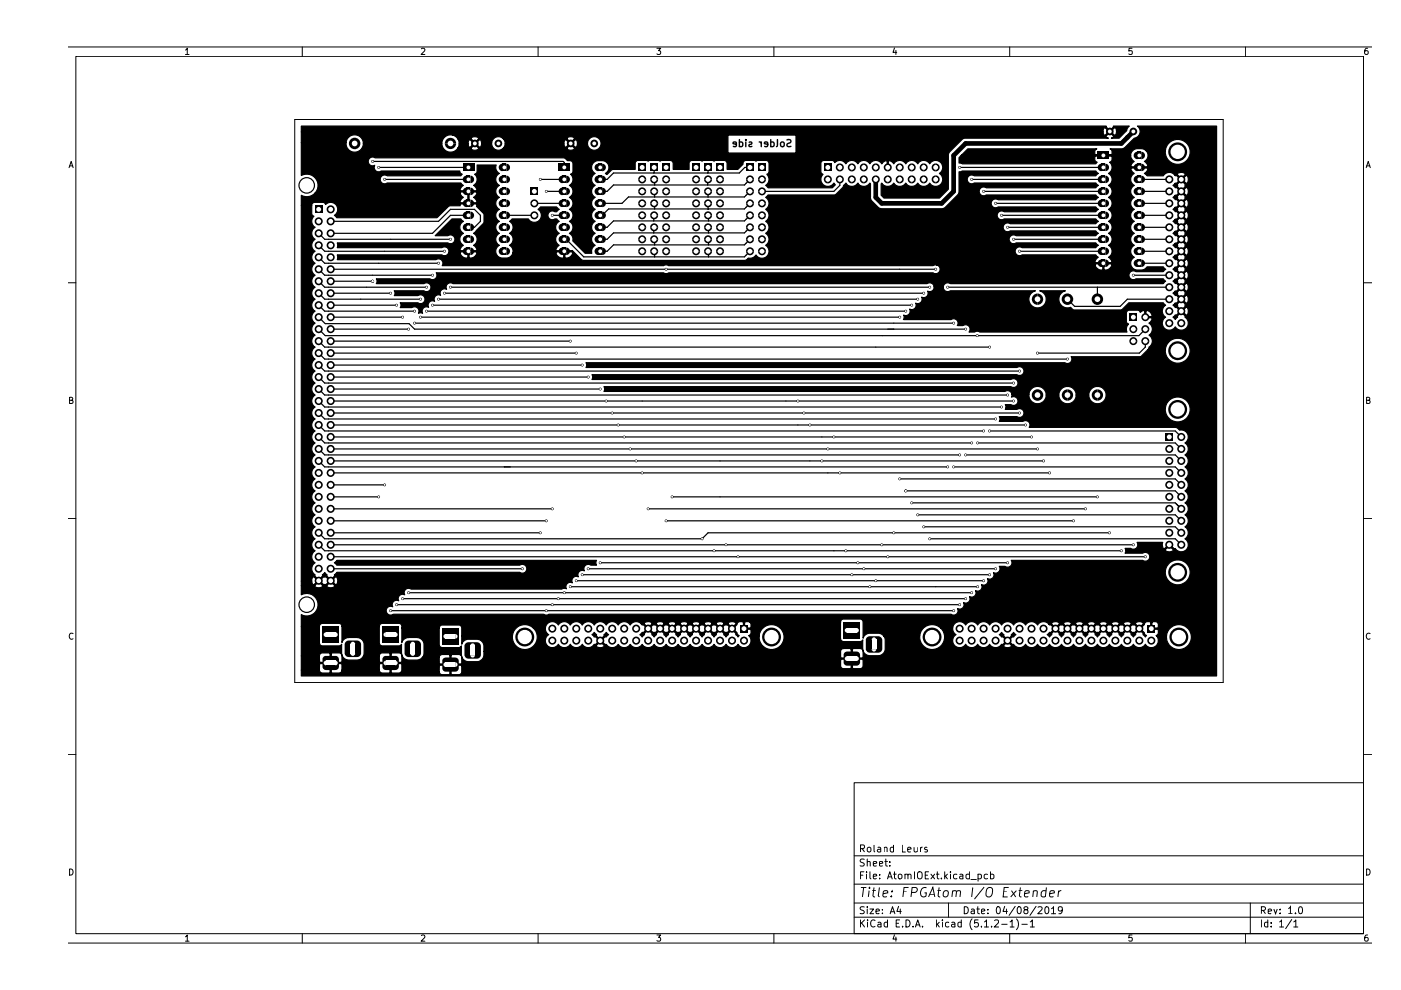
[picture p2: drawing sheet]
<svg xmlns="http://www.w3.org/2000/svg" width="297mm" height="210mm" viewBox="0 0 297 210" stroke-linecap="round" stroke-linejoin="round" font-family="sans-serif">
<g fill="none" stroke="#000" stroke-width=".21">
<path d="M14.4 10h276.3M16.1 11.9h273v186.1h-273zM39.3 10.6l.4-.4v1.3M39.3 11.5h.8M64.1 10v1.9M89.3 10.4l.5-.2 .3 .4-.8 .9h.8M114.1 10v1.9M139.3 10.2h.8l-.5 .5 .4 .1v.6l-.2 .1-.5-.1M164.1 10v1.9M189.6 10.2l-.3 .9h.8M189.9 10.7v.8M214.1 10v1.9"/>
<path d="M240 10.2h-.6l-.1 .6h.7v.6l-.2 .1-.5-.1M264.1 10v1.9M290 10.2h-.3a.83 .83 0 0 0-.1 1.3l.4-.1 .1-.4-.3-.3-.5 .3M14.6 35.5l.5-1.3 .4 1.3M14.8 35.2h.6M62.5 25.3h196.8v119.4h-196.8zM289.7 35.5l.4-1.3 .4 1.3M289.8 35.2h.6M14.4 60h1.7M289.1 60h1.6M14.7 84.9l.6-.1 .1-.4-.7-.2v1.3h.5l.3-.4-.3-.2M289.7 84.9l.6-.1 .1-.4-.7-.2v1.3h.5l.3-.4-.3-.2"/>
<path d="M14.4 110h1.7M289.1 110h1.6M15.5 134.4a.58 .58 0 0 0-.8 .5 .58 .58 0 0 0 .8 .5M290.5 134.4a.58 .58 0 0 0-.8 .5 .58 .58 0 0 0 .8 .5M14.4 159.9h1.7M289.1 159.9h1.6M181.1 166h108v32h-108zM182.5 179.9h.5l.2-.1v-.5l-.7-.2v1.5M182.8 179.9l.5 .7M183.9 179.8l.3-.2 .4 .2 .1 .6-.3 .2-.5-.1zM185.3 179.1v1.3l.2 .2M186.1 179.7h.6v.9"/>
<path d="M186.7 180l-.5 .1-.2 .2 .2 .3h.5M187.4 179.8l.3-.2 .3 .1 .1 .9M187.4 179.6v1M189.4 179.7l-.4-.1-.3 .3 .2 .7h.5M189.4 179.1v1.5M191.3 179.1v1.5h.7M193.8 179.6l.1 1h.3l.3-.1M194.5 179.6v1M195.2 179.6v1M195.6 179.6l-.4 .3M196.6 179.7l-.4-.1-.2 .2 .1 .3 .5 .1v.4h-.6M14.4 200h276.3"/>
<path d="M14.7 184.2a.65 .65 0 0 1 .8 .7 .65 .65 0 0 1-.8 .6zM39.3 198.6l.4-.4v1.3M39.3 199.5h.8M64.1 198v2M89.3 198.4l.5-.2 .3 .4-.8 .9h.8M114.1 198v2M139.3 198.2h.8l-.5 .5 .4 .2v.5l-.2 .1-.5-.1M164.1 198v2M181.1 194.5h108M181.1 191.5h108M181.1 187.5h108M181.1 181.5h108"/>
<path d="M182.5 195v1.5M182.5 185.6h.4M182.5 188.2h1.2M182.7 195.7l.6 .8M183.1 188.2l-.2 2M183.2 184.8h-.7v1.5M183.2 192.3l-.5-.1-.2 .2v.4l.6 .3 .1 .4-.3 .2h-.5M183.2 182.2l-.5-.1-.2 .2v.4l.6 .3 .1 .4-.3 .2h-.5M183.3 195l-.8 .9M183.7 184.8v.2M183.7 185.3v1M183.9 192.2v.2"/>
<path d="M183.9 182.8l.2-.2 .3 .1 .1 .9M183.9 182.1v1.5M183.9 192.7v1M183.9 195v.2M183.9 195.5v1M184.3 188.8l-.2 1.4M184.4 188.2l-.1 .2M184.4 192.7h.8l-.8 1h.8M184.4 184.8v1.3l.3 .2M184.9 188.8h.8M185.2 185.8l.7-.1-.1-.3-.4-.1-.2 .3v.7h.6M185.2 183.1l.7-.1-.1-.3-.4-.1-.2 .2v.8h.6"/>
<path d="M185.3 188.2l-.2 1.7 .1 .2 .3 .1M185.5 195.2a.71 .71 0 0 0-1 .5 .71 .71 0 0 0 .7 .8l.3-.1M185.7 193.2l.8-.1-.1-.3-.5-.1-.2 .2 .1 .8h.6M186.2 195.6h.5l.1 .9M186.5 188.2l-.3 1.7 .3 .3M186.5 183.1l.7-.1-.1-.3-.4-.1-.2 .2v.8h.6M186.5 186.2v.1M186.5 185.4v.2M186.8 195.9l-.5 .1-.2 .2 .2 .3h.5M187.1 193.6v.1M187.1 192.8v.1M187.2 189.5l1-.2v-.4h-.8l-.2 1 .2 .3 .6-.1"/>
<path d="M187.6 182.6h.6M187.8 182.1v1.3l.4 .2M188.2 195.6l-.5-.1-.3 .3 .1 .6 .2 .1h.5M188.2 186.3l.5-1.5 .5 1.5M188.2 195v1.5M188.3 185.9h.7M188.7 183.5v.1M188.7 182.7v.1M188.7 193.7l.5-1.5 .5 1.5M188.9 193.3h.7M189 190v.2M189.1 188.9v.2"/>
<path d="M189.4 185.3h.6M189.6 198.2l-.3 .9h.8M189.6 184.8v1.3l.4 .2M189.9 198.7v.8M190 195.8h.5M190.5 192.2l-.3 1h.9M190.5 185.5l.2-.2 .5 .2v.5l-.1 .3h-.4l-.2-.1zM190.7 195h-.7v1.5h.7M190.9 192.7v1M191.4 196.4v.1M191.6 189.1h.6M191.9 185.5l.5-.1 .1 .9"/>
<path d="M191.9 185.3v1M192.1 195a.76 .76 0 0 1 .9 .8 .76 .76 0 0 1-.9 .7zM192.4 180.1l.8-.1-.2-.4-.5 .1-.1 .7 .3 .2h.4M192.5 185.6l.2-.3 .4 .1 .1 .9M192.6 188.2h-.9l-.3 2M193.3 189.2l.9-.1a.52 .52 0 0 0 .3-.5 .52 .52 0 0 0-.3-.4h-.8l-.3 2M193.6 196.4v.1M193.9 184.8v1.5M194.1 196.5l.5-1.5 .5 1.5M194.2 196.1h.7M194.6 185l.3-.2 .4 .1a.97 .97 0 0 1-.1 1.4 .52 .52 0 0 1-.7-.5zM195.6 196.4v.1"/>
<path d="M196.2 185.6h.5M196.4 188.3a1.02 1.02 0 0 0-1.2 .6 1.02 1.02 0 0 0 .5 1.3l.6-.2 .1-.7h-.4M196.9 190.2l.9-2 .4 2M196.9 184.8h-.7v1.5h.7M197.1 189.6h1M197.4 185.3l.8 1M198.2 185.3l-.8 1M198.5 185.3h.6M198.6 195v1.5M198.7 184.8v1.3l.4 .2M198.7 196l.5 .5M198.8 188.8h.7"/>
<path d="M199.1 188.2l-.2 1.7 .1 .2 .3 .1M199.2 195.5l-.6 .6M199.6 186.2v.1M199.8 195v.2M199.8 195.5v1M200.1 189l.2-.1a.52 .52 0 0 1 .8 .3l-.1 .6-.2 .3a.5 .5 0 0 1-.8-.3zM200.3 184.8v1.5M200.4 185.8l.5 .5M200.9 185.3l-.6 .6M201.1 191.5v3M201.2 195.6l-.5-.1-.3 .3 .1 .6 .2 .1h.5M201.5 184.8v.2"/>
<path d="M201.5 185.3v1M201.8 195.6h.6l.1 .9M201.9 189l.4-.2 .4 .1v1.3M202 188.8l-.2 1.4M202.5 195.9l-.6 .1-.2 .2 .2 .3h.6M202.8 189.1a.47 .47 0 0 1 .4-.3 .47 .47 0 0 1 .5 .3l-.2 1.1M202.9 185.4l-.4-.1-.3 .3v.6l.3 .1h.4M203.5 185.4h.6v.9M203.8 195.6l-.4-.1-.3 .3 .1 .6 .2 .1h.4M203.8 195v1.5M204.1 185.7l-.4 .1-.2 .2 .2 .3h.4M204.4 192.2a.75 .75 0 0 1 .9 .8 .75 .75 0 0 1-.9 .7z"/>
<path d="M205.5 185.4l-.4-.1-.3 .3 .1 .6 .2 .1h.4M205.5 184.8v1.5M205.9 186.5h1.1M205.9 192.8h.6l.1 .9M206.1 194.8a1.67 1.67 0 0 0 0 2.3M206.2 188.2l-.2 2M206.6 193.1l-.5 .1a.3 .3 0 0 0-.2 .5h.7M207.1 192.7h.6M207.3 192.2v1.3l.4 .2M207.4 195h-.7l-.1 .8 .2-.2 .5 .1 .2 .2-.1 .5-.2 .1-.6-.1M207.4 185.4l.4-.1 .3 .3-.1 .6-.2 .1h-.4M207.4 185.3v1.5"/>
<path d="M208.1 193.2l.7-.1-.1-.3-.4-.1-.2 .2v.8h.6M208.1 196.4v.1M208.7 188.1l-2.1 2.5M208.7 195.5l.5-.5v1.5M208.7 196.5h.9M209.3 188.5a.67 .67 0 0 1 1.1 0 1.52 1.52 0 0 1-.6 1.7l-.5-.1a1.48 1.48 0 0 1 0-1.6zM209.4 185.4l-.4-.1-.3 .3v.6l.3 .1h.4M209.4 193.6v.1M209.4 192.8v.1M210 185.4l.4-.1 .3 .3v.6l-.3 .1h-.4M210 184.8v1.5M210.2 196.4v.1"/>
<path d="M210.9 195.2l.6-.2 .2 .5-.9 1h.9M211.4 192.4l.2-.2a.78 .78 0 0 1 .5 .8 .78 .78 0 0 1-.5 .7l-.2-.1-.2-.4zM212.4 196h1.1M212.8 189.1h.7M213 192.2l-.3 1h.9M213.4 192.7v1M213.9 188.2h-1l-.2 2h.9M214.1 198v2M214.2 195.5l.4-.5v1.5M214.2 196.5h.8M214.5 188.8l.8 1.4M215.2 192.2l-1.3 1.9"/>
<path d="M215.5 188.8l-1.2 1.4M215.5 194.8a1.74 1.74 0 0 1 0 2.3M215.9 192.3l.1-.1a.8 .8 0 0 1 .5 .8 .8 .8 0 0 1-.5 .7 .99 .99 0 0 1-.1-1.4zM216 188.8h.7M216.3 188.2l-.2 1.7 .1 .2 .4 .1M216.7 196h1.1M217.2 189.5l1-.2v-.4l-.6-.1-.3 .3v1h.7M217.4 192.9l-.3-.3 .1-.2 .6-.1 .1 .2-.1 .3-.6 .1-.1 .3v.3l.3 .2h.4l.1-.2v-.3l-.2-.3M218.4 195.5l.5-.5v1.5M218.4 196.5h.9M219.1 189l.3-.2 .5 .1-.1 1.3M219.1 188.8l-.1 1.4"/>
<path d="M219.7 192.2l-1.3 1.9M220.1 192.4l.6-.2 .3 .5-1 1h1M221.7 192.4l.2-.2a.78 .78 0 0 1 .5 .8 .78 .78 0 0 1-.5 .7l-.2-.1-.2-.4zM221.8 188.9a.67 .67 0 0 0-1 .3l-.1 .6 .2 .3h.7M221.9 188.2l-.3 2M222.6 189.5l.9-.2v-.4l-.6-.1-.3 .3v1h.7M222.9 192.7l.5-.5v1.5M222.9 193.7h.9M224.4 188.8l-.1 1.4M225 188.8l-.4 .1-.2 .3M225.2 192.9l-.3 .3-.4-.1-.1-.2v-.5l.3-.2 .4 .1 .1 .2a1 1 0 0 1-.3 1.2h-.4M240 198.2h-.6l-.1 .7 .2-.2 .5 .1v.6l-.2 .1-.5-.1"/>
<path d="M264.1 198v2M265.1 191.5v6.5M267.4 193l.8-.1 .1-.2-.1-.3-.8-.2v1.5M267.4 195v1.5M267.8 193l.5 .7M268.8 195.6l-.4-.1-.3 .3 .1 .7h.6M268.8 195v1.5M268.9 193.2l.7-.1-.1-.3-.4-.1-.2 .2v.8h.6M269.5 196.4v.1M269.5 195.6v.2M270.1 192.7l.3 1 .4-1M271.3 195.5l.4-.5v1.5"/>
<path d="M271.3 196.5h.9M271.4 193.6v.1M271.4 192.8v.1M273.2 192.7l.4-.5v1.5M273.2 193.7h.8M273.9 195l-1.3 1.9M274.3 195.5l.4-.5v1.5M274.3 196.5h.9M274.7 193.6v.1M275.4 192.4l.2-.2a.78 .78 0 0 1 .6 .8 .78 .78 0 0 1-.6 .7l-.2-.1-.1-.4zM289.7 184.2a.65 .65 0 0 1 .8 .7 .65 .65 0 0 1-.8 .6zM290 198.2h-.3a.83 .83 0 0 0-.1 1.3l.4-.1 .1-.4-.3-.3-.3 .1-.2 .2"/>
</g>
<path d="M240.3 27.9l-2.5 2.5h-33.1l-2.5 2.6v7.6l-2.5 2.5h-12.7l-1.3-1.3v-3.8" fill="none" stroke="#000" stroke-width=".99"/>
<g fill="none" stroke="#000" stroke-width=".25">
<path d="M63.9 26.7h170.6v.2l.8 .8 .8-.8v-.2h3.3l-.4 .5-.1 .5-1.6 1.6h-1.7l.4-.2 .1-.2-.8-.8-.8 .8 .1 .2 .4 .2-30.7 .1-3.2 3.1v7.6l-1.9 1.9h-11.8l-.6-.6v-2.4l.2-.2a1.5 1.5 0 0 0 2.5 0 1.5 1.5 0 0 0 2.5 0 1.5 1.5 0 0 0 2.6 0 1.5 1.5 0 0 0 2.5 0 1.49 1.49 0 0 0 2.3 .3 1.49 1.49 0 0 0-.2-2.3 1.49 1.49 0 0 0 .2-2.4 1.49 1.49 0 0 0-2.3 .3 1.48 1.48 0 0 0-2.5 0 1.48 1.48 0 0 0-2.6 0 1.48 1.48 0 0 0-2.5 0l-.3-.3a.64 .64 0 0 0-.9-.2v1.4h-.2v-1.4l-.4-.1-.8 .6a1.5 1.5 0 0 0-2.5 0 1.48 1.48 0 0 0-2.5 0 1.48 1.48 0 0 0-2.6 0 1.48 1.48 0 0 0-2.3-.2l-.5-.5-2.2 .1-.3 .4v2l.5 .5a1.49 1.49 0 0 0 .1 2.2 1.49 1.49 0 0 0 2.2-.4l.3 .4-.6 .6h-13.7l-.4-.5a1.49 1.49 0 0 0 .2-2.3l.4-.5 .1-1.9-.2-.4-.4-.2h-1.9l-.3 .2-.3-.2h-2l-.4 .3-.1 .5-1.1 1.1h-2.2l-.1-1.4-.5-.5h-1.9l-.3 .2-.3-.2h-2l-.2 .2-.3-.2h-2l-.5 .5v1.4h-3.4v-1.4l-.5-.5h-1.9l-.3 .2-.3-.2h-2l-.3 .2-.3-.2h-1.9l-.5 .5v1.4h-4.8l-1.2 1.1-.4-.2a1.44 1.44 0 0 0 .8-1.6 1.44 1.44 0 0 0-1.4-1.1 1.85 1.85 0 0 0-2 .6 1.41 1.41 0 0 0 .5 2.1 1.42 1.42 0 0 0-.8 1.2 1.42 1.42 0 0 0 .8 1.3 1.42 1.42 0 0 0-.8 1.3 1.42 1.42 0 0 0 .8 1.2 1.42 1.42 0 0 0-.8 1.3 1.42 1.42 0 0 0 .8 1.3 1.42 1.42 0 0 0-.8 1.3 1.42 1.42 0 0 0 .8 1.2 1.42 1.42 0 0 0-.8 1.3 1.42 1.42 0 0 0 .8 1.3 1.42 1.42 0 0 0-.8 1.2 1.42 1.42 0 0 0 .8 1.3 1.41 1.41 0 0 0-.7 1.7h-1.4l-2.7-2.6a1.42 1.42 0 0 0-.7-1.6 1.44 1.44 0 0 0 0-2.6 1.44 1.44 0 0 0 0-2.5 1.44 1.44 0 0 0 0-2.6 1.44 1.44 0 0 0 0-2.5 1.42 1.42 0 0 0 .3-2.4l.4-.3v-2.1l-.2-.3-.9-.1-.4-.5-.4-.1h-39.9a.94 .94 0 0 0-1.5 .7 .94 .94 0 0 0 1.3 .9 .94 .94 0 0 0 .2 1.1 .94 .94 0 0 0 1.2 .1h16.7l.1 .4 .4 .2-.3 .4-15.7-.1a.94 .94 0 0 0-1.4 .9 .94 .94 0 0 0 1.5 .7h15.6l.5 .5-.5 .6-.2 .3 .1 .2h3.4a.91 .91 0 0 0-.6-1.1 1.42 1.42 0 0 0 .2-2.4l.5-.3 .1-1.6h4a1.39 1.39 0 0 0 .7 1.8 1.42 1.42 0 0 0-.8 1.2 1.42 1.42 0 0 0 .8 1.3 1.42 1.42 0 0 0-.8 1.3 1.42 1.42 0 0 0 .8 1.2 1.42 1.42 0 0 0-.8 1.3 1.42 1.42 0 0 0 .8 1.3 1.42 1.42 0 0 0-.8 1.3 1.42 1.42 0 0 0 .8 1.2 1.42 1.42 0 0 0-.8 1.3 1.42 1.42 0 0 0 .8 1.3 1.42 1.42 0 0 0-.8 1.2 1.42 1.42 0 0 0 .8 1.3 1.43 1.43 0 0 0-.8 1.6 1.43 1.43 0 0 0 1.4 1.1l1.4-.1 .6-.5 .2-.5h9.2l.2 .6 .5 .4 .9 .1v-1.3h.3v1.3a1.47 1.47 0 0 0 1.6-1.1l-.1-.2h-3.3l-.1 .2h-9.2a1.44 1.44 0 0 0-.7-1.6 1.44 1.44 0 0 0 0-2.5 1.44 1.44 0 0 0 0-2.6l.6-.5 3.5 .1a1.49 1.49 0 0 0 2.3 .2 1.49 1.49 0 0 0-.3-2.3l.5-.5h3.4l.6 .5-.2 .1a1.05 1.05 0 0 1-1.4 .2 .94 .94 0 0 0-.8 1.3 .94 .94 0 0 0 1.5 .4 .69 .69 0 0 1 .7 .5h.2l-.2 .1a1.42 1.42 0 0 0 .2 2.5 1.43 1.43 0 0 0 0 2.5l-.5 .4a.53 .53 0 0 0-.1 .7h3.3l1.9 1.9 .5 .2h34.2l.4-.1 .4-.4a1.47 1.47 0 0 0 1.6-.6 1.49 1.49 0 0 0 2.3 .2 1.49 1.49 0 0 0-.3-2.3 1.48 1.48 0 0 0 0-2.5 1.48 1.48 0 0 0 0-2.6 1.48 1.48 0 0 0 0-2.5 1.48 1.48 0 0 0 0-2.6l.5-.5h14.1l.4-.2 1.3-1.2 .2-.6 .6-.4a1.49 1.49 0 0 0 2.5-.1 1.5 1.5 0 0 0 2.5 0l.2 .2v3.3l1.5 1.6 .5 .3 13.1 .1 .8-.4 2.7-2.9 .1-4.6 .7-.1h28.3l.6 .5-.6 .5-25.9-.1a.94 .94 0 0 0-1.3 .9 .94 .94 0 0 0 1.5 .7h25.7l.6 .5-.6 .5h-23.2a.94 .94 0 0 0-1.5 .8 .94 .94 0 0 0 1.5 .7h23.2l.6 .5-.6 .6h-20.7a.94 .94 0 0 0-1.5 .7 .94 .94 0 0 0 1.5 .8h20.7l.6 .5-.6 .5h-19.4a.94 .94 0 0 0-1.5 .8 .94 .94 0 0 0 1.5 .7h19.4l.6 .5-.6 .5h-18.1a.94 .94 0 0 0-1.5 .8 .94 .94 0 0 0 1.5 .8h18.1l.6 .5-.6 .5h-16.9a.94 .94 0 0 0-1.4 .7 .94 .94 0 0 0 1.4 .8h16.9l.6 .5-.6 .5h-15.6a.94 .94 0 0 0-1.5 .8 .94 .94 0 0 0 1.5 .7h15.6l.6 .5-.6 .6-.1 .3 .1 .3h3.3a.91 .91 0 0 0-.6-1.2 1.44 1.44 0 0 0 0-2.5 1.44 1.44 0 0 0 0-2.5 1.44 1.44 0 0 0 0-2.6 1.44 1.44 0 0 0 0-2.5 1.44 1.44 0 0 0 0-2.6 1.44 1.44 0 0 0 0-2.5 1.44 1.44 0 0 0 0-2.5 1.42 1.42 0 0 0 .3-2.4l.4-.4 .1-.7-.2-.2h-3.3l-.2 .2v.6l.5 .5-.3 .3h-28.3l-.7-.1v-1.2l.5-.4h35.9l.3 .8 .5 .4-.6 .6-.1 .3 .1 .3h3.3a.91 .91 0 0 0-.6-1.2 1.43 1.43 0 0 0 .4-2.3h4.1v.6a2.65 2.65 0 0 0 4 2 2.65 2.65 0 0 0 0-4.5 2.65 2.65 0 0 0-4 1.9h-4.1l-.2-.1a2.36 2.36 0 0 0-1.9-.3l-.8 .4-.3 .5-.1 .6h-35.9l1.4-1.4h27.3l-.4 .4v.7l.2 .1h3.3l.2-.1-.1-.8-.4-.3 2.9-.1 2.3-2.2a1.45 1.45 0 0 0 1.2-1 1.45 1.45 0 0 0-.5-1.6h16.7v116.6h-194v-1.2h3.8l.2 .4 .3 .2h1.6l.2-.2v-1.8h.2v1.8l.2 .2h1.5a.65 .65 0 0 0 .6-.6h7.9l.2 .4 .3 .2h1.6l.2-.2v-1.8h.2v1.8l.2 .2h1.5l.5-.3h8l.1 .4 .4 .2h1.6l.2-.1v-1.9h.2v1.9l.2 .1 1.8-.1 .3-.5-.1-1.3h80.4l.1 .4 .4 .3h1.6l.2-.2v-1.8h.2v1.8l.2 .2h1.6l.5-.4v-1.5l-.2-.1h-4.4l-.2 .1v1.2l-84.9-.1-.2 .2v1.2h-8l.1-1.6-.2-.1h-4.4l-.2 .1v1.3h-7.9v-1.3l-.2-.1h-4.4l-.2 .1v1.3h-3.8v-3h3.8v1.2l.2 .1h2.1v-1.8h.2v1.8h2.1l.2-.1v-1.5l-.5-.4h-1.6l-.2 .2-.4-.2h-1.6l-.3 .2-.2 .5h-3.8v-6.3h3.8l.1 3.9 .6 .2h3.5l.5-.3v1.8a1.52 1.52 0 0 0 1.5 1.6l2.1-.1 .5-.2 .6-.6h3.3v1.2l.2 .1h2.1v-1.8h.2v1.8h2.1l.2-.1v-1.5l-.5-.4h-1.6l-.2 .2-.4-.2h-1.6l-.3 .2-.2 .5h-3.3l.1-.7v-2l-.4-.8-.8-.4h-2.4l-.7 .4-.4 .6v-3.4h7.9l.1 3.9 .6 .2h3.5l.5-.3 .1 2.4 .4 .5 .5 .3 2.3 .2 .6-.2 .5-.4h3.6v1.2l.2 .2h2.1v-1.9h.2v1.9h2.1l.2-.2v-1.4l-.3-.3-.3-.1h-1.5l-.2 .1-.4-.1h-1.4l-.5 .2-.2 .4h-3.6l.4-.7v-2a1.52 1.52 0 0 0-1.5-1.5h-2.1l-.7 .4-.4 .6v-3h7.9v3.5l.2 .4 .5 .2h3.5l.5-.4 .1 2.2 .4 .7 .7 .5h2.1a1.65 1.65 0 0 0 1.5-2.2h75.6v1.3l.2 .1h2.1v-1.8h.2v1.8h2.1l.2-.1v-1.3a.65 .65 0 0 0-.6-.6h-1.5l-.2 .2-.4-.2h-1.4l-.5 .2-.2 .4h-75.6a2.33 2.33 0 0 0-.4-2.1l-.8-.4h-2.4l-.7 .4-.4 .6v-1.8h10.7a2.64 2.64 0 0 0 3.6 2.8 2.64 2.64 0 0 0 .9-4.5h2.5l.2 .9 .5 .6-.2 .1a1.49 1.49 0 0 0 0 2.3 1.49 1.49 0 0 0 2.3-.4 1.5 1.5 0 0 0 2.5 0 1.5 1.5 0 0 0 2.6 0 1.5 1.5 0 0 0 2.3 .3h.6l.1 .2 .8 .2 .7-.2 .1-.2-.8-.9-.9 .9h-.6l.2-.3 .2 .1 .9-.9-.9-.8-.2 .1-.5-.5 .5-.5 .5 .5-.1 .2 .9 .9 .8-.9-.1-.2 .5-.5 .5 .5-.5 .5-.2-.1-.8 .8 .8 .9 .2-.1a1.5 1.5 0 0 0 2.6 0 1.5 1.5 0 0 0 2.5 0 1.5 1.5 0 0 0 2.6 0 1.5 1.5 0 0 0 2.5 0 1.5 1.5 0 0 0 2.5 0 1.5 1.5 0 0 0 2.6 0 1.5 1.5 0 0 0 2.5 0 1.5 1.5 0 0 0 2.6 0 1.5 1.5 0 0 0 2.5 0 1.5 1.5 0 0 0 2.5 0 1.5 1.5 0 0 0 2.6 0 1.49 1.49 0 0 0 2.2 .4 1.49 1.49 0 0 0 .1-2.2h2.2v.5a2.65 2.65 0 0 0 4 2 2.65 2.65 0 0 0 0-4.5 2.65 2.65 0 0 0-4 2h-2.2l.4-.5v-.7l-.1-.2h-1.5v-1.4h.3v1.2h1.2l.1-.2v-.6l-.3-.5h19.3v3.5l.2 .4 .5 .2h3.5l.5-.3v1.8a1.52 1.52 0 0 0 1.5 1.5h2.1l.9-.6 .3-.6v-2l-.3-1h7.6v.5a2.64 2.64 0 0 0 3.8 2.1 2.64 2.64 0 0 0 .6-4.3h2.6l.1 .9 .6 .6-.2 .1a1.49 1.49 0 0 0 0 2.3 1.49 1.49 0 0 0 2.2-.4 1.5 1.5 0 0 0 2.6 0 1.5 1.5 0 0 0 2.5 0 1.5 1.5 0 0 0 2.4 .3h.6l.1 .2 .8 .2 .7-.2 .1-.2-.9-.9-.8 .9h-.6l.2-.3 .2 .1 .9-.9-.9-.8-.2 .1-.5-.5 .5-.5 .5 .5-.1 .2 .8 .9 .9-.9-.1-.2 .5-.5 .5 .5-.5 .5-.2-.1-.9 .8 .9 .9 .2-.1a1.5 1.5 0 0 0 2.5 0 1.5 1.5 0 0 0 2.6 0 1.5 1.5 0 0 0 2.5 0 1.5 1.5 0 0 0 2.6 0 1.5 1.5 0 0 0 2.5 0 1.5 1.5 0 0 0 2.5 0 1.5 1.5 0 0 0 2.6 0 1.5 1.5 0 0 0 2.5 0 1.5 1.5 0 0 0 2.6 0 1.5 1.5 0 0 0 2.5 0 1.5 1.5 0 0 0 2.5 0 1.49 1.49 0 0 0 2.2 .4 1.49 1.49 0 0 0 .2-2.2h2.1v.5a2.65 2.65 0 0 0 4.1 2 2.65 2.65 0 0 0 0-4.5 2.65 2.65 0 0 0-4.1 2h-2.1l.4-.5v-.7l-.2-.2h-1.4v-1.4h.2v1.2h1.2l.2-.2-.1-.8-.4-.4h-.7l-.2 .2-.4-.2h-.8l-1.2 1.5 1.3 1.4-.3 .4-.5-.5 .1-.3-.8-.8-.9 .8 .1 .3-.5 .5-.5-.5 .1-.3-.9-.8-.8 .8 .1 .3-.5 .5-.5-.5v-.3l-.8-.8-.9 .8 .1 .3-.5 .5-.5-.5 .1-.3-.9-.8-.8 .8 .1 .3-.5 .5-.5-.5v-.3l-.8-.8-.8 .8v.3l-.5 .5-.5-.5 .1-.3-.8-.8-.9 .8 .1 .3-.5 .5-.5-.5 .1-.3-.9-.8-.8 .8 .1 .3-.5 .5-.5-.5v-.3l-.8-.8-.9 .8 .1 .3-.5 .5-.5-.5 .5-.5h.3l.8-.8h.4l.8 .8h.5l.9-.8h.3l.9 .8h.4l.9-.8h.4l.8 .8h.5l.8-.8h.4l.8 .8h.5l.9-.8h.3l.9 .8h.5l.8-.8h.4l.8 .8h.5l.9-.8h.3l.9 .8h.4l.9-.8-.9-.9h-.4l-.9 .9h-.3l-.9-.9h-.5l-.8 .9h-.4l-.8-.9h-.5l-.9 .9h-.3l-.9-.9h-.5l-.8 .9h-.4l-.8-.9h-.5l-.8 .9h-.4l-.9-.9h-.4l-.9 .9h-.3l-.9-.9h-.5l-.8 .9h-.4l-.8-.9-.3 .1-.2-.2h.6l.9 .8 .8-.8h.9l.8 .8 .9-.8h.8l.9 .8 .8-.8h.9l.8 .8 .8-.8h.9l.8 .8 .9-.8h.8l.9 .8 .8-.8h.9l.8 .8 .9-.8h.8l.9 .8 .8-.8-.1-.3-.5-.2-.9 .1-.2 .4h-.8a1.07 1.07 0 0 0-1.5-.4l-.2 .4h-.9v-.3l-.6-.2-.9 .1-.2 .4h-.8a1.07 1.07 0 0 0-1.5-.4l-.2 .4h-.9v-.3l-.6-.2-.8 .1-.2 .4h-.9a1.07 1.07 0 0 0-1.5-.4l-.2 .4h-.8l-.1-.3-.5-.2-.9 .1-.2 .4h-.9a1.07 1.07 0 0 0-1.5-.4l-.2 .4-.7-.2a1.48 1.48 0 0 0-2.2 .4 1.47 1.47 0 0 0-2.6 0 1.47 1.47 0 0 0-2.5 0 1.47 1.47 0 0 0-2.5 0 1.47 1.47 0 0 0-2.6 0 1.47 1.47 0 0 0-2.5 0 1.47 1.47 0 0 0-2.6 0 1.48 1.48 0 0 0-1.6-.7 1.48 1.48 0 0 0-1.1 1.3l-2.7-.1a2.65 2.65 0 0 0-4.3 1.8h-7.6l-.9-.5h-2.1l-.8 .2-.6 .8v-3.4l-.1-.4-.4-.2h-3.8l-.4 .2-.1 .4-20.2-.1-.4 .2-.1-.2h-.7l-.4 .3-.1 .3-.9 .9 1.3 1.4-.2 .4-.5-.5v-.3l-.8-.8-.8 .8v.3l-.5 .5-.5-.5 .1-.3-.8-.8-.9 .8 .1 .3-.5 .5-.5-.5 .1-.3-.9-.8-.8 .8 .1 .3-.5 .5-.5-.5v-.3l-.8-.8-.9 .8 .1 .3-.5 .5-.5-.5 .1-.3-.9-.8-.8 .8 .1 .3-.5 .5-.5-.5v-.3l-.8-.8-.8 .8v.3l-.5 .5-.5-.5 .1-.3-.8-.8-.9 .8 .1 .3-.5 .5-.5-.5 .1-.3-.9-.8-.8 .8 .1 .3-.5 .5-.5-.5 .5-.5h.2l.9-.8h.3l.9 .8h.4l.9-.8h.4l.8 .8h.5l.8-.8h.4l.8 .8h.5l.9-.8h.3l.9 .8h.5l.8-.8h.4l.8 .8h.5l.9-.8h.3l.9 .8h.4l.9-.8h.4l.8 .8h.5l.8-.8-.8-.9h-.5l-.8 .9h-.4l-.9-.9h-.4l-.9 .9h-.3l-.9-.9h-.5l-.8 .9h-.4l-.8-.9h-.5l-.9 .9h-.3l-.9-.9h-.5l-.8 .9h-.4l-.8-.9h-.5l-.8 .9h-.4l-.9-.9h-.4l-.9 .9h-.3l-.9-.9-.2 .1-.2-.2h.6l.8 .8 .9-.8h.8l.9 .8 .8-.8h.9l.8 .8 .8-.8h.9l.8 .8 .9-.8h.8l.9 .8 .8-.8h.9l.8 .8 .9-.8h.8l.9 .8 .8-.8h.9l.8 .8 .8-.8a1.07 1.07 0 0 0-1.4-.4l-.2 .4h-.9l-.1-.3-.5-.2-.9 .1-.2 .4h-.8a1.07 1.07 0 0 0-1.5-.4l-.2 .4h-.9v-.3l-.6-.2-.9 .1-.2 .4h-.8a1.07 1.07 0 0 0-1.5-.4l-.2 .4h-.9v-.3l-.6-.2-.8 .1-.2 .4h-.9a1.07 1.07 0 0 0-1.5-.4l-.2 .4h-.8l-.1-.3-.8-.2-.6 .1-.2 .4h-.6a1.47 1.47 0 0 0-2.4 .2 1.47 1.47 0 0 0-2.5 0 1.47 1.47 0 0 0-2.6 0 1.47 1.47 0 0 0-2.5 0 1.47 1.47 0 0 0-2.5 0 1.47 1.47 0 0 0-2.6 0 1.47 1.47 0 0 0-2.5 0 1.48 1.48 0 0 0-1.6-.7 1.48 1.48 0 0 0-1.2 1.3l-2.6-.1a2.65 2.65 0 0 0-4.4 1.8h-10.7v-1.9l-.5-.4h-3.8l-.4 .3-.1 .4h-7.9v-.6l-.5-.4h-3.6a.65 .65 0 0 0-.7 .6h-7.9l-.2-.4-.4-.2h-3.5l-.5 .2-.2 .4h-3.8v-2.5a2.4 2.4 0 0 0 3.5-2.1 2.4 2.4 0 0 0-3.5-2.1v-1.9h2.8a1.15 1.15 0 0 0 1.7 .2v-.2h.9a1.15 1.15 0 0 0 1.6 .2l.1-.2-.9-.9-.8 .9h-.9l-.8-.9-.9 .9h-2.8v-1h2.2l.2 .7 .3 .1 .8-.9h.4l.8 .9h.5l.8-.9h.4l.8 .9 .3-.1 .2-.8-.2-.7-.3-.1-.8 .8h-.4l-.8-.8h-.5l-.8 .8h-.4l-.8-.8-.3 .1-.2 .8h-2.2v-79.7h2.2v1.9l.5 .4-.2 .2a1.48 1.48 0 0 0 .4 2.2 1.47 1.47 0 0 0 0 2.5 1.47 1.47 0 0 0 0 2.6 1.47 1.47 0 0 0 0 2.5 1.47 1.47 0 0 0 0 2.6 1.47 1.47 0 0 0 0 2.5 1.47 1.47 0 0 0 0 2.5 1.47 1.47 0 0 0 0 2.6 1.47 1.47 0 0 0 0 2.5 1.47 1.47 0 0 0 0 2.6 1.47 1.47 0 0 0 0 2.5 1.47 1.47 0 0 0 0 2.5 1.47 1.47 0 0 0 0 2.6 1.47 1.47 0 0 0 0 2.5 1.47 1.47 0 0 0 0 2.6 1.47 1.47 0 0 0 0 2.5 1.47 1.47 0 0 0 0 2.5 1.47 1.47 0 0 0 0 2.6 1.47 1.47 0 0 0 0 2.5 1.47 1.47 0 0 0 0 2.6 1.47 1.47 0 0 0 0 2.5 1.47 1.47 0 0 0 0 2.5 1.47 1.47 0 0 0 0 2.6 1.47 1.47 0 0 0 0 2.5 1.47 1.47 0 0 0 0 2.6 1.47 1.47 0 0 0 0 2.5 1.47 1.47 0 0 0 0 2.5 1.47 1.47 0 0 0 0 2.6 1.47 1.47 0 0 0 0 2.5 1.47 1.47 0 0 0 0 2.6l-.1 .2 .9 .9 .8-.9v-.2l.4-.5 .5 .5v.2l.8 .9 .9-.9-.1-.2 .5-.6h38.8a.94 .94 0 0 0 1.5-.7 .94 .94 0 0 0-1.5-.8h-38.8l-.5-.5 .5-.5h55.1l-.2 .4 .2 .6h-1.2a.94 .94 0 0 0-1.2 .1 .94 .94 0 0 0-.2 1.1 .94 .94 0 0 0-1.1 .2 .94 .94 0 0 0-.2 1.1 .94 .94 0 0 0-1.1 .2 .94 .94 0 0 0-.1 1.1 .94 .94 0 0 0-1.1 .1 .94 .94 0 0 0-.2 1.1h-33a.94 .94 0 0 0-1.1 .2 .94 .94 0 0 0-.2 1.1 .94 .94 0 0 0-1.1 .2 .94 .94 0 0 0-.2 1.1 .94 .94 0 0 0-1.1 .1 .94 .94 0 0 0-.1 1.2 .94 .94 0 0 0-1.4 .8 .94 .94 0 0 0 1.5 .7h31.9l.4 .2 .7-.2 85.3 .1a.93 .93 0 0 0 1.2-.2 .93 .93 0 0 0 .1-1.1 .93 .93 0 0 0 1.1-.1 .93 .93 0 0 0 .2-1.1 .93 .93 0 0 0 1.1-.2 .93 .93 0 0 0 .2-1.1 .93 .93 0 0 0 1.1-.2 .93 .93 0 0 0 .1-1.1 .93 .93 0 0 0 1.1-.1 .93 .93 0 0 0 .2-1.1 .93 .93 0 0 0 1.1-.2 .93 .93 0 0 0 .2-1.1 .93 .93 0 0 0 1.1-.2 .93 .93 0 0 0 .1-1.1 .93 .93 0 0 0 1.3-.3h35.2v.5a2.65 2.65 0 0 0 4 2 2.65 2.65 0 0 0 0-4.5 2.65 2.65 0 0 0-4 2h-35.2l.1-.6-.1-.4h1.3a.93 .93 0 0 0 1.1-.1 .93 .93 0 0 0 .1-1.2l28 .1a.94 .94 0 0 0 1.4-.9 .94 .94 0 0 0-1.5-.7h-3.8l.2-.8h8.4v.3l.9 .2 .7-.2 .1-.3-.9-.8-.8 .8h-8.4l-.2-.2h1.2a.93 .93 0 0 0 1.2-.1 .93 .93 0 0 0 .2-1.2h5.4l-.1 .6 .2 .7 .3 .1 1-1.1 1 1.1 .3-.1 .1 .2a1.49 1.49 0 0 0 2.3 0 1.49 1.49 0 0 0-.4-2.3 1.5 1.5 0 0 0 0-2.5 1.5 1.5 0 0 0 0-2.5 1.5 1.5 0 0 0 0-2.6 1.5 1.5 0 0 0 0-2.5 1.5 1.5 0 0 0 0-2.6 1.5 1.5 0 0 0 0-2.5 1.5 1.5 0 0 0 0-2.5 1.5 1.5 0 0 0 0-2.6 1.49 1.49 0 0 0 .6-1.8 1.49 1.49 0 0 0-1.7-.9l-.5-.5-.4-.1h-31a.93 .93 0 0 0-.1-1.2 .93 .93 0 0 0-1.2-.1h-5l.1-.4-.1-.6 3.8 .1a.94 .94 0 0 0 1.4-.9 .94 .94 0 0 0-1.5-.7h-2.5l.2-.2h33.8v.5a2.65 2.65 0 0 0 4 2 2.65 2.65 0 0 0 0-4.5 2.65 2.65 0 0 0-4 2h-33.8l-.2-.8 1.3 .1a.94 .94 0 0 0 1.4-.9 .94 .94 0 0 0-1.4-.8l.2-.6h3.6a1.84 1.84 0 0 0 1.7 2 1.84 1.84 0 0 0 1.9-1.8h2.7v.3a1.84 1.84 0 0 0 2 1.5 1.84 1.84 0 0 0 1.7-1.8h2.6l.1 .3a1.84 1.84 0 0 0 2.9 1.1 1.84 1.84 0 0 0-.3-3.1 1.84 1.84 0 0 0-2.7 1.7h-2.6l-.1-.4a1.85 1.85 0 0 0-2-1.5 1.85 1.85 0 0 0-1.6 1.9h-2.7v-.2a1.84 1.84 0 0 0-1.8-1.7 1.84 1.84 0 0 0-1.8 1.7l-3.7-.1a.97 .97 0 0 0-1.4-.5h-85.1l.2-.4-.2-.6h86.4a.94 .94 0 0 0 1.4-.8 .94 .94 0 0 0-1.5-.7h-88.8l.2-.4-.2-.7 90.2 .1a.94 .94 0 0 0 1.4-.9 .94 .94 0 0 0-1.5-.7h-91.4l.2-.4-.2-.6 101.7 .1a.93 .93 0 0 0 1.1-.2 .93 .93 0 0 0 .1-1.2h14.6l.4-.2 1.3-1.3h3.7a2.64 2.64 0 0 0 3.5 2.8 2.64 2.64 0 0 0 .9-4.4 2.64 2.64 0 0 0-4.3 1.1l-.1 .5h-3.7l.2-.5a1.47 1.47 0 0 0 0-2.5 1.47 1.47 0 0 0 0-2.6l.3-.3a.69 .69 0 0 0 .3-.8h-1.5v-1.5h.3v1.2h1.2l.1-.2a1.21 1.21 0 0 0-1.6-1 .81 .81 0 0 0-.9 .3l-.5-.4h-2l-.4 .2-.1 2.2 .5 .5-.5 .8 .1 .9h-31.2l-.4-.2-.7 .2h-1.1a.94 .94 0 0 0-.1-1.3 .94 .94 0 0 0-1.2-.1h-1.2a.94 .94 0 0 0-.2-1.2 .94 .94 0 0 0-1.2 0h-10.1l.2-.4-.1-.6 .2 .1a.94 .94 0 0 0 1-.3 .94 .94 0 0 0 .1-1.1 .93 .93 0 0 0 1.1-.1 .93 .93 0 0 0 .1-1.1 .93 .93 0 0 0 1.1-.2 .93 .93 0 0 0 .2-1.1 .93 .93 0 0 0 1.1-.2 .93 .93 0 0 0 .2-1.1 .94 .94 0 0 0 1.3-.9h2v.2a.94 .94 0 0 0 1.5 .7h18h-.2a1.84 1.84 0 0 0-.7 2.9 1.84 1.84 0 0 0 2.9-.2 1.84 1.84 0 0 0-1.1-2.7h5.4a1.84 1.84 0 0 0-1.2 2.3 1.84 1.84 0 0 0 2.4 1.2l.7 .5h9.9l.4-.2 1.3-1.3h7.3l.5 .5a1.47 1.47 0 0 0 0 2.5 1.49 1.49 0 0 0-.2 2.4 1.49 1.49 0 0 0 2.3-.3 1.49 1.49 0 0 0 2.3 .3 1.49 1.49 0 0 0-.3-2.4l.1-.2-.8-.8-.9 .8 .1 .2-.5 .6-.5-.6 .5-.4h.2l.9-.8h.3l.9 .8h.2l.2-.6v-.6l-.2-.4-.2-.1-.9 .9h-.3l-.9-.9-.2 .1-.5-.5 .3-.2h.6v.5l.9 .8 .8-.8v-.5l-.8-.9-.9 .9h-.6l.2-.3 .2 .1 .9-.9h.3l.9 .9a.9 .9 0 0 0 .4-1.2l-.2-.4-.2-.1-.9 .8h-.3l-.9-.8-.2 .1-.5-.5 .3-.3h.6v.5l.9 .9 .8-.9v-.5l-.8-.8-.9 .8h-.6l.2-.2h.2l.9-.8h.3l.9 .8a.9 .9 0 0 0 .4-1.2l-.2-.4-.2-.1-.9 .9h-.3l-.9-.9-.2 .1-.5-.5 .3-.2h.6v.5l.9 .8 .8-.8v-.5l-.8-.9-.9 .9h-.6l.2-.3 .2 .1 .9-.8h.3l.9 .8a.9 .9 0 0 0 .4-1.2l-.2-.4-.2-.1-.9 .9h-.3l-.9-.9-.2 .1-.5-.5 .3-.2h.6v.4l.9 .9 .8-.9v-.4l-.8-.9-.9 .9h-.6l.2-.3 .2 .1 .9-.9h.3l.9 .9a.9 .9 0 0 0 .4-1.2l-.2-.4-.2-.1-.9 .8h-.3l-.9-.8-.2 .1-.5-.6 .3-.2h.6v.5l.9 .8 .8-.8v-.5l-.8-.8-.9 .8h-.6l.2-.2h.2l.9-.8h.3l.9 .8a.9 .9 0 0 0 .4-1.2l-.2-.4-.2-.1-.9 .9h-.3l-.9-.9-.2 .1-.5-.5 .3-.2h.6v.5l.9 .8 .8-.8v-.5l-.8-.9-.9 .9h-.6l.2-.3 .2 .1 .9-.9h.3l.9 .9a.9 .9 0 0 0 .4-1.2l-.2-.4-.2-.1-.9 .8h-.3l-.9-.8-.2 .1-.5-.5 .3-.3h.6v.5l.9 .9 .8-.9v-.5l-.8-.8-.9 .8h-.6l.2-.2h.2l.9-.8h.3l.9 .8a.9 .9 0 0 0 .4-1.2l-.2-.4-.2-.1-.9 .9h-.3l-.9-.9-.2 .1-.5-.5 .3-.2h.6v.5l.9 .8 .8-.8v-.5l-.8-.9-.9 .9h-.6l.2-.3 .2 .1 .9-.8h.3l.9 .8a.9 .9 0 0 0 .4-1.2l-.2-.4-.2-.1-.9 .9h-.3l-.9-.9-.2 .1-.5-.5 .3-.2h.6v.4l.9 .9 .8-.9v-.4l-.8-.9-.9 .9h-.6l.2-.3 .2 .1 .9-.9h.3l.9 .9a.9 .9 0 0 0 .4-1.2l-.2-.4-.2-.1-.9 .8h-.3l-.9-.8-.2 .1-.5-.6 .3-.2h.6v.5l.9 .8 .8-.8v-.5l-.8-.8-.9 .8h-.6l.2-.2h.2l.9-.8h.3l.9 .8a.9 .9 0 0 0 .4-1.2l-.2-.4-.2-.1-.9 .9h-.3l-.9-.9-.2 .1-.5-.5 .3-.2h.6v.5l.9 .8 .8-.8v-.5l-.8-.9-.9 .9h-.6l.2-.3 .2 .1 .9-.9h.3l.9 .9a.9 .9 0 0 0 .4-1.2l-.2-.4-.2-.1-.9 .8h-.3l-.9-.8-.2 .1-.2-.3h.6l.9 .9 .8-.9a1.07 1.07 0 0 0-1.5-.3l-.2 .3-.7-.1a1.48 1.48 0 0 0-2.3 .4h-3.4l-.6-.5 .6-.6 .2-.3-.2-.3h-3.3a.95 .95 0 0 0 .6 1.2 1.43 1.43 0 0 0 0 2.5 1.42 1.42 0 0 0-.8 1.3 1.42 1.42 0 0 0 .8 1.2 1.42 1.42 0 0 0-.8 1.3 1.42 1.42 0 0 0 .8 1.3 1.42 1.42 0 0 0-.8 1.3 1.42 1.42 0 0 0 .8 1.2 1.42 1.42 0 0 0-.8 1.3 1.42 1.42 0 0 0 .8 1.3 1.42 1.42 0 0 0-.8 1.2 1.42 1.42 0 0 0 .8 1.3 1.42 1.42 0 0 0-.8 1.3 1.42 1.42 0 0 0 .8 1.2 1.43 1.43 0 0 0-.8 1.6 1.43 1.43 0 0 0 1.4 1.2l1.4-.2 .7-.5h3.4l.5 .5-.5 .5-5.9-.1a.94 .94 0 0 0-1.3 .9 .94 .94 0 0 0 1.4 .7h5.8l.5 .5-.5 .5h-45.1a.95 .95 0 0 0-1.5 .7h-2v-.2a.97 .97 0 0 0-1.4-.5h-100.6a.94 .94 0 0 0-1.1 .1 .94 .94 0 0 0-.2 1.1 .94 .94 0 0 0-1.1 .2 .94 .94 0 0 0-.2 1.1 .94 .94 0 0 0-1.1 .2 .94 .94 0 0 0-.2 1.1 .94 .94 0 0 0-1.1 .1 .94 .94 0 0 0-.1 1.2 .94 .94 0 0 0-1.1 .1 .94 .94 0 0 0-.2 1.1h-.9l.1-.1a.95 .95 0 0 0-.4-1.1 .95 .95 0 0 0-1.1 0h-2.4l.1-.4-.1-.6 3.8 .1a.94 .94 0 0 0 1.4-.9 .94 .94 0 0 0-1.5-.7h-5l.1-.4-.1-.6h6.4a.94 .94 0 0 0 1.4-.9 .94 .94 0 0 0-1.5-.7h-10.1l.1-.4-.1-.6 11.5 .1a.93 .93 0 0 0 1.1-.2 .93 .93 0 0 0 .1-1.2h48.2l.4 .2 .7-.2 56.1 .1a.93 .93 0 0 0 1.4-.5 .93 .93 0 0 0-.7-1.2h33.6l.2 .5 .5 .4 .9 .2v-1.4h.3v1.4a1.47 1.47 0 0 0 1.6-1.1l-.1-.3h-3.3l-.1 .3h-33.9l-.5 .1h-56l-.5-.1-.6 .1h-46.9a.93 .93 0 0 0-.2-1.2 .93 .93 0 0 0-1.2 0h-20.9v-1.1l22.3 .1a.91 .91 0 0 0 1.3-.5h2.4l.3 .6 .5 .4 .9 .1v-1.3h.2v1.3a1.47 1.47 0 0 0 1.7-1.1l-.1-.2h-3.4l-.1 .2h-2.4a.94 .94 0 0 0-.3-1.1 .94 .94 0 0 0-1.1 0h-22.2v-1l23.6 .1a.94 .94 0 0 0 1.3-.9 .94 .94 0 0 0-1.4-.7h-2.7l3.5-3.6h1.9l.6 .5-.2 .1a1.42 1.42 0 0 0 .2 2.5 1.43 1.43 0 0 0-.1 2.5l-.4 .4a.53 .53 0 0 0-.2 .7h3.4l.1-.2-.7-.9 .1-.1a1.45 1.45 0 0 0-.1-2.4l2-2 .2-.4v-1.7l-1.6-1.6 .1-.3-.1-.3h-3.4v.4l-2.4 .1-2.5 2.5h-21.3l-.5-.5 .2-.1a1.49 1.49 0 0 0 .1-2.2 1.49 1.49 0 0 0-2.2 0l-.5-.5h-1.9l-.4 .3-.1 .3h-2.2v-2.1a2.37 2.37 0 0 0 2.9-.5h30.7l.3 .6 .4 .3-.4 .4a.53 .53 0 0 0-.2 .8h1.6v-2.3h.2v2.3h1.6l.1-.2-.1-.4-.6-.6 .6-.5 .1-.4-.1-.2h-3.4l-.1 .2h-30.7a2.39 2.39 0 0 0 .1-3.1 2.39 2.39 0 0 0-3-.6v-7h9.5a1.84 1.84 0 0 0 1.7 2.1 1.84 1.84 0 0 0 1.9-1.9h16.7v.4a1.83 1.83 0 0 0 1.5 1.4 1.83 1.83 0 0 0 1.9-.8h2.8v.3l.6 .2 .9-.2 .1-.3-.8-.8-.8 .8h-2.8l.3-.9h1.8a.64 .64 0 0 0 .5 .7l.8-.8h.3l.9 .8 .3-.3 .1-.6h2.1v.3a1.44 1.44 0 0 0 1 1.2 1.44 1.44 0 0 0 1.5-.4h13.5l.1 .3 .5 .2 .9-.2 .1-.3-.8-.8-.8 .8h-13.5l.4-.9h12.5a.64 .64 0 0 0 .4 .7l.8-.8h.4l.8 .8 .4-.3v-.6h2.2v.3a1.45 1.45 0 0 0 2.2 1.1 1.45 1.45 0 0 0 0-2.5 1.45 1.45 0 0 0-2.2 1.1h-2.2l-.1-.5-.3-.2-.8 .8h-.4l-.8-.8a.77 .77 0 0 0-.4 .9h-12.5l-.1-.5-.3-.6h13.5l.8 .8 .8-.8-.1-.2-.8-.2-.6 .2-.1 .2h-13.5a1.44 1.44 0 0 0-1.5-.3 1.44 1.44 0 0 0-1 1.2h-2.1l-.1-.5-.3-.2-.9 .8h-.3l-.8-.8a.77 .77 0 0 0-.5 .9h-1.8l-.3-1.1h2.8l.8 .8 .8-.8a.95 .95 0 0 0-1.6 0h-2.8l-.6-.5-.6-.3h58.4v3.8h14.5v-3.8h-72.9a1.85 1.85 0 0 0-2.2 1.8h-16.7v-.2a1.84 1.84 0 0 0-1.8-1.6 1.84 1.84 0 0 0-1.8 1.6h-9.5v-2.2h170l.1 .5 .3 .2 .8-.8h.4l.8 .8a.97 .97 0 0 0 0-1.6l-.8 .8h-.4l-.8-.8h-.2l-.2 .9h-170zM79 34.2h40.4l.2 .3v1M80.3 35.5h19M81.5 38h17.8M114.6 38h5M138.7 38l.1 1.2M138.7 35.5l-.1 1.2M150.1 35.5v1.2M150.1 38l-.1 1.2M159 38l-1.2 1.2h-27.7l-1.4 1.4h-1.4M159 35.5h-1.1l-1.2 1.2h-26.6l-1.4 1.3h-1.4M178.1 38v1.3l-1.3 1.3h-15.2"/>
<path d="M203.5 35.5h30.4M206 38h27.9M241.6 38h6.3M67.6 49.5l1.2 1.2h26.7M67.6 52l1.2 1.3h25.4M67.6 54.5l1.2 1.3h24.2M67.6 57.1l1.2 1.3h22.9M67.6 59.6l1.2 1.3h21.6M70.1 57.1h128.3M70.1 46.9h22.9l2.5-2.5h5.1l1.3 1.3v1.2l-1.3 1.3h-1.3M70.1 59.6h8.9M99.3 45.7h-3.8l-3.8 3.8h-21.6"/>
<path d="M106.9 45.7h6.4M113.3 43.1h6.3M115.8 40.6h3.8M117.1 45.7h2.5M119.6 50.7h.4l3.8 3.8h34l1.2-1.2M138.7 53.3l.1 1.2M138.7 40.6l.1 1.2M138.7 43.1l.1 1.2M138.7 50.7l.1 1.2M138.7 48.2l-.1 1.2M138.7 45.7l-.1 1.1M150.1 53.3l.1 1.2"/>
<path d="M150.1 45.7l.1 1.1M150.1 48.2l.1 1.2M150.1 50.7l.1 1.2M150.1 40.6v1.2M150.1 43.1v1.3l.1-.1M159 43.1l-1.2 1.2h-28.8l-1.3 1.4h-.4M159 50.7l-1.2 1.2h-27.7l-1.4 1.4h-1.4M159 48.2l-1.2 1.2h-27.7l-1.4 1.3h-1.4M159 45.7l-1.2 1.1h-27.7l-1.4 1.4h-1.4M159 40.6l-1.2 1.2h-24.5l-1.4 1.3h-4.6M208.5 40.6h25.4M211.1 43.1h22.8"/>
<path d="M212.4 45.7h21.5M213.6 48.2h20.3M214.9 50.7h19M216.2 53.3h17.7M240.3 58.4h7.6M241.6 40.6h6.3M241.6 43.1h6.3M241.6 45.7h6.3M241.6 48.2h6.3M241.6 50.7h6.3M241.6 53.3h6.3M241.6 55.8h6.3"/>
<path d="M67.6 72.3l1.2 1.3h141M67.6 69.8l1.3 1.4h172.6l1.3-1.4M67.6 67.2l1.3 1.4h17.8l1.2 1.2h116.8M67.6 62.2l1.2 1.2h20.4M67.6 64.7l1.2 1.3h19.1M67.6 74.9l1.2 1.2h157.5M67.6 77.4l1.2 1.3h147.4M67.6 79.9l1.2 1.3h146.1M70.1 69.8h16.5M70.1 74.9h52.1M70.1 77.4h53.4M70.1 79.9h54.6"/>
<path d="M70.1 72.3h50.8M70.1 64.7h14M70.1 67.2h15.3M70.1 62.2h12.7M87.9 68.5h114.3M89.2 67.2h101.6M90.4 66h101.6M91.7 64.7h101.6M93 63.4h101.6M94.2 62.2h101.6M95.5 60.9h101.6M200.9 60.9h47"/>
<path d="M226.3 63.4l1.5 1.6h9.7l1.5-1.6h8.9M232.7 60.9v2.5M242.8 72.3v1.3l-1.2 1.3h-21.6M67.6 90.1l1.2 1.3h139.7M67.6 92.6l1.2 1.3h137.2M67.6 95.2l1.2 1.3h134.7M67.6 97.7l1.2 1.3h132.1M67.6 82.5l1.2 1.3h144.8M67.6 85l1.2 1.3h143.6M67.6 87.6l1.2 1.2h142.3M70.1 87.6h146.1M70.1 90.1h147.3"/>
<path d="M70.1 97.7h151.1M70.1 95.2h149.9M70.1 92.6h148.6M70.1 85h144.8M70.1 82.5h57.2M202.2 99h47l1.3 1.3M204.7 96.5h44.5l1.3 1.2M207.3 93.9h41.9l1.3 1.3M209.8 91.4h39.4l1.3 1.2M247.7 97.7l.2-.2 .2 .2-.2 .2zM67.6 113l1.2 1.2h80.1l1.2-1.2h85.1M67.6 115.5l1.2 1.3h169"/>
<path d="M70.1 105.3h10.2M70.1 100.3h152.4M70.1 118h172.7M70.1 113h44.5M70.1 115.5h170.2M70.1 107.9h47M70.1 110.4h45.7M70.1 102.8h11.4M127.3 119.3h86.3M137.4 107.9h92.7M141.2 110.4h86.4M142.5 105.3h90.2"/>
<path d="M190.8 101.5h58.4l1.3 1.3M192 104.1h57.2l1.3 1.2M193.3 106.6h55.9l1.3 1.3M194.6 109.2h54.6l1.3 1.2M195.8 111.7h53.4l1.3 1.3M197.1 114.2h52.1l1.3 1.3M247.7 113l.2-.2 .2 .2-.2 .2zM247.7 110.4l.2-.2 .2 .2-.2 .2zM247.7 107.9l.2-.2 .2 .2-.2 .2zM247.7 105.3l.2-.1 .2 .2-.2 .1zM247.7 102.8l.2-.2 .2 .2-.2 .2zM247.7 100.3l.2-.2 .2 .2-.2 .2z"/>
<path d="M70.1 120.6h40.7M82.8 129.5h119.4M84.1 128.2h119.4M85.4 126.9h119.3M86.6 125.7h119.4M120.9 124.4h86.4M122.2 123.1h86.3M123.5 121.9h86.3M124.7 120.6h86.4"/>
</g>
<g fill="none" stroke="#000" stroke-width=".3">
<path d="M156.1 30.6l-.7-.1 .1-.3 .4-.1 .2 .2-.1 .7h-.5M156.8 30.2l.4-.1 .3 .3-.2 .6h-.5M156.8 29.6v1.5M158.1 29.6v.1M158.1 30.1v1M158.8 30.2l.4-.1 .2 .2-.1 .2-.5 .2v.3h.6M161 30.1l.3 .1 .1 .2M161.4 30.1v1M162.8 30.6l-.7-.1v-.3l.4-.1 .3 .2-.1 .7h-.6M163.4 30.2l.4-.1 .3 .3-.1 .6h-.6M163.4 29.6v1.5M164.8 29.6v1.3l-.2 .2"/>
<path d="M165.6 30.2l.4-.1 .2 .1 .1 .6-.2 .2h-.5l-.1-.6zM166.8 29.7l.6-.1 .2 .1v.5l-.7 .3-.1 .3 .3 .3 .6-.1"/>
</g>
<g fill="#000">
<path d="M94.8 29.4a1.2 1.2 0 0 1 1.3-.1 1.2 1.2 0 0 1 .6 1.1h-2.4l.1-.4zM94.3 30.4h2.4a1.2 1.2 0 0 1-1.2 1.2 1.2 1.2 0 0 1-1.2-1.2zM98.1 34.7h2.4v1.6h-2.4zM98.9 39.8h.8v1.6h-.8zM98.4 37.5l.5-.3v1.6a.8 .8 0 0 1-.7-.5 .8 .8 0 0 1 .2-.8zM98.9 37.2h.8v1.6h-.8zM99.7 37.2a.8 .8 0 0 1 .8 .8 .8 .8 0 0 1-.8 .8zM106 34.9l.5-.2v1.6a.8 .8 0 0 1-.7-.5 .8 .8 0 0 1 .2-.9zM106.5 34.7h.8v1.6h-.8zM106 37.5l.5-.3v1.6a.8 .8 0 0 1-.7-.5 .8 .8 0 0 1 .2-.8zM106.5 37.2h.8v1.6h-.8zM106.5 39.8h.8v1.6h-.8z"/>
<path d="M107.3 34.7a.8 .8 0 0 1 .8 .8 .8 .8 0 0 1-.8 .8zM107.3 37.2a.8 .8 0 0 1 .8 .8 .8 .8 0 0 1-.8 .8zM112.4 39.7h1.7v1.7h-1.7zM118.5 34.7h2.3v1.6h-2.3zM118.7 37.5l.5-.3v1.6a.8 .8 0 0 1-.7-.5 .8 .8 0 0 1 .2-.8zM119.2 37.2h.8v1.6h-.8zM119.2 39.8h.8v1.6h-.8zM120 37.2a.8 .8 0 0 1 .8 .8 .8 .8 0 0 1-.8 .8zM126.3 37.5l.6-.3v1.6a.8 .8 0 0 1-.8-.5 .8 .8 0 0 1 .2-.8zM126.9 37.2h.8v1.6h-.8zM126.3 34.9l.6-.2v1.6a.8 .8 0 0 1-.8-.5 .8 .8 0 0 1 .2-.9zM126.9 34.7h.8v1.6h-.8z"/>
<path d="M126.9 39.8h.8v1.6h-.8zM127.7 37.2a.8 .8 0 0 1 .8 .8 .8 .8 0 0 1-.8 .8zM127.7 34.7a.8 .8 0 0 1 .8 .8 .8 .8 0 0 1-.8 .8zM135.3 34.6h1.7v1.7h-1.7zM135.6 37.4a.85 .85 0 0 1 .9-.1 .85 .85 0 0 1 .5 .7h-1.7zM135.3 38h1.7a.85 .85 0 0 1-.8 .9 .85 .85 0 0 1-.9-.9zM137.8 34.6h1.7v1.7h-1.7zM138.1 37.4a.85 .85 0 0 1 .9-.1 .85 .85 0 0 1 .5 .7h-1.7zM137.8 38h1.7a.85 .85 0 0 1-.8 .9 .85 .85 0 0 1-.9-.9zM140.4 34.6h1.7v1.7h-1.7zM140.6 37.4a.85 .85 0 0 1 1-.1 .85 .85 0 0 1 .5 .7h-1.7zM140.4 38h1.7a.85 .85 0 0 1-.9 .9 .85 .85 0 0 1-.8-.9z"/>
<path d="M146.7 34.6h1.7v1.7h-1.7zM147 37.4a.85 .85 0 0 1 .9-.1 .85 .85 0 0 1 .5 .7h-1.7zM146.7 38h1.7a.85 .85 0 0 1-.8 .9 .85 .85 0 0 1-.9-.9zM149.3 34.6h1.7v1.7h-1.7zM149.5 37.4a.85 .85 0 0 1 .9-.1 .85 .85 0 0 1 .6 .7h-1.7zM149.3 38h1.7a.85 .85 0 0 1-.9 .9 .85 .85 0 0 1-.8-.9zM151.8 34.6h1.7v1.7h-1.7zM152.1 37.4a.85 .85 0 0 1 .9-.1 .85 .85 0 0 1 .5 .7h-1.7zM151.8 38h1.7a.85 .85 0 0 1-.8 .9 .85 .85 0 0 1-.9-.9zM158.2 34.6h1.7v1.7h-1.7zM158.4 37.4a.85 .85 0 0 1 .9-.1 .85 .85 0 0 1 .6 .7h-1.7zM158.2 38h1.7a.85 .85 0 0 1-.9 .9 .85 .85 0 0 1-.8-.9z"/>
<path d="M160.7 34.6h1.7v1.7h-1.7zM161 37.4a.85 .85 0 0 1 .9-.1 .85 .85 0 0 1 .5 .7h-1.7zM160.7 38h1.7a.85 .85 0 0 1-.8 .9 .85 .85 0 0 1-.9-.9zM174.7 34.6h1.7v1.7h-1.7zM174.9 37.4l.6-.2v1.7a.85 .85 0 0 1-.8-.5 .85 .85 0 0 1 .2-1zM175.5 37.2a.85 .85 0 0 1 .9 .8 .85 .85 0 0 1-.9 .9zM177.5 34.9l.6-.3v1.7a.85 .85 0 0 1-.8-.5 .85 .85 0 0 1 .2-.9zM178.1 34.6a.85 .85 0 0 1 .8 .9 .85 .85 0 0 1-.8 .8zM177.5 37.4l.6-.2v1.7a.85 .85 0 0 1-.8-.5 .85 .85 0 0 1 .2-1zM178.1 37.2a.85 .85 0 0 1 .8 .8 .85 .85 0 0 1-.8 .9zM180 34.9l.6-.3v1.7a.85 .85 0 0 1-.8-.5 .85 .85 0 0 1 .2-.9zM180.6 34.6a.85 .85 0 0 1 .9 .9 .85 .85 0 0 1-.9 .8z"/>
<path d="M180 37.4l.6-.2v1.7a.85 .85 0 0 1-.8-.5 .85 .85 0 0 1 .2-1zM180.6 37.2a.85 .85 0 0 1 .9 .8 .85 .85 0 0 1-.9 .9zM182.5 34.9l.6-.3v1.7a.85 .85 0 0 1-.7-.5 .85 .85 0 0 1 .1-.9zM183.1 34.6a.85 .85 0 0 1 .9 .9 .85 .85 0 0 1-.9 .8zM182.5 37.4l.6-.2v1.7a.85 .85 0 0 1-.7-.5 .85 .85 0 0 1 .1-1zM183.1 37.2a.85 .85 0 0 1 .9 .8 .85 .85 0 0 1-.9 .9zM185.1 34.9l.6-.3v1.7a.85 .85 0 0 1-.8-.5 .85 .85 0 0 1 .2-.9zM185.7 34.6a.85 .85 0 0 1 .8 .9 .85 .85 0 0 1-.8 .8zM185.1 37.4l.6-.2v1.7a.85 .85 0 0 1-.8-.5 .85 .85 0 0 1 .2-1zM185.7 37.2a.85 .85 0 0 1 .8 .8 .85 .85 0 0 1-.8 .9zM187.6 34.9l.6-.3v1.7a.85 .85 0 0 1-.8-.5 .85 .85 0 0 1 .2-.9zM188.2 34.6a.85 .85 0 0 1 .9 .9 .85 .85 0 0 1-.9 .8z"/>
<path d="M187.6 37.4l.6-.2v1.7a.85 .85 0 0 1-.8-.5 .85 .85 0 0 1 .2-1zM188.2 37.2a.85 .85 0 0 1 .9 .8 .85 .85 0 0 1-.9 .9zM190.2 34.9l.6-.3v1.7a.85 .85 0 0 1-.8-.5 .85 .85 0 0 1 .2-.9zM190.8 34.6a.85 .85 0 0 1 .8 .9 .85 .85 0 0 1-.8 .8zM190.2 37.4l.6-.2v1.7a.85 .85 0 0 1-.8-.5 .85 .85 0 0 1 .2-1zM190.8 37.2a.85 .85 0 0 1 .8 .8 .85 .85 0 0 1-.8 .9zM192.7 34.9l.6-.3v1.7a.85 .85 0 0 1-.8-.5 .85 .85 0 0 1 .2-.9zM193.3 34.6a.85 .85 0 0 1 .9 .9 .85 .85 0 0 1-.9 .8zM192.7 37.4l.6-.2v1.7a.85 .85 0 0 1-.8-.5 .85 .85 0 0 1 .2-1zM193.3 37.2a.85 .85 0 0 1 .9 .8 .85 .85 0 0 1-.9 .9zM195.2 34.9l.6-.3v1.7a.85 .85 0 0 1-.7-.5 .85 .85 0 0 1 .1-.9zM195.8 34.6a.85 .85 0 0 1 .9 .9 .85 .85 0 0 1-.9 .8z"/>
<path d="M195.2 37.4l.6-.2v1.7a.85 .85 0 0 1-.7-.5 .85 .85 0 0 1 .1-1zM195.8 37.2a.85 .85 0 0 1 .9 .8 .85 .85 0 0 1-.9 .9zM197.8 34.9l.6-.3v1.7a.85 .85 0 0 1-.8-.5 .85 .85 0 0 1 .2-.9zM198.4 34.6a.85 .85 0 0 1 .8 .9 .85 .85 0 0 1-.8 .8zM197.8 37.4l.6-.2v1.7a.85 .85 0 0 1-.8-.5 .85 .85 0 0 1 .2-1zM198.4 37.2a.85 .85 0 0 1 .8 .8 .85 .85 0 0 1-.8 .9zM232.8 32.2h2.3v1.6h-2.3zM233 34.9l.5-.2v1.6a.8 .8 0 0 1-.7-.5 .8 .8 0 0 1 .2-.9zM233.5 34.7h.8v1.6h-.8zM233 37.5l.5-.3v1.6a.8 .8 0 0 1-.7-.5 .8 .8 0 0 1 .2-.8zM233.5 37.2h.8v1.6h-.8zM233.5 39.8h.8v1.6h-.8z"/>
<path d="M234.3 34.7a.8 .8 0 0 1 .8 .8 .8 .8 0 0 1-.8 .8zM234.3 37.2a.8 .8 0 0 1 .8 .8 .8 .8 0 0 1-.8 .8zM63.9 26.7h170.6v.2l.8 .8 .8-.8v-.2h3.3l-.4 .5-.1 .5-1.6 1.6h-1.7l.4-.2 .1-.2-.8-.8-.8 .8 .1 .2 .4 .2-30.7 .1-3.2 3.1v7.6l-1.9 1.9h-11.8l-.6-.6v-2.4l.2-.2a1.5 1.5 0 0 0 2.5 0 1.5 1.5 0 0 0 2.5 0 1.5 1.5 0 0 0 2.6 0 1.5 1.5 0 0 0 2.5 0 1.49 1.49 0 0 0 2.3 .3 1.49 1.49 0 0 0-.2-2.3 1.49 1.49 0 0 0 .2-2.4 1.49 1.49 0 0 0-2.3 .3 1.48 1.48 0 0 0-2.5 0 1.48 1.48 0 0 0-2.6 0 1.48 1.48 0 0 0-2.5 0l-.3-.3a.64 .64 0 0 0-.9-.2v1.4h-.2v-1.4l-.4-.1-.8 .6a1.5 1.5 0 0 0-2.5 0 1.48 1.48 0 0 0-2.5 0 1.48 1.48 0 0 0-2.6 0 1.48 1.48 0 0 0-2.3-.2l-.5-.5-2.2 .1-.3 .4v2l.5 .5a1.49 1.49 0 0 0 .1 2.2 1.49 1.49 0 0 0 2.2-.4l.3 .4-.6 .6h-13.7l-.4-.5a1.49 1.49 0 0 0 .2-2.3l.4-.5 .1-1.9-.2-.4-.4-.2h-1.9l-.3 .2-.3-.2h-2l-.4 .3-.1 .5-1.1 1.1h-2.2l-.1-1.4-.5-.5h-1.9l-.3 .2-.3-.2h-2l-.2 .2-.3-.2h-2l-.5 .5v1.4h-3.4v-1.4l-.5-.5h-1.9l-.3 .2-.3-.2h-2l-.3 .2-.3-.2h-1.9l-.5 .5v1.4h-4.8l-1.2 1.1-.4-.2a1.44 1.44 0 0 0 .8-1.6 1.44 1.44 0 0 0-1.4-1.1 1.85 1.85 0 0 0-2 .6 1.41 1.41 0 0 0 .5 2.1 1.42 1.42 0 0 0-.8 1.2 1.42 1.42 0 0 0 .8 1.3 1.42 1.42 0 0 0-.8 1.3 1.42 1.42 0 0 0 .8 1.2 1.42 1.42 0 0 0-.8 1.3 1.42 1.42 0 0 0 .8 1.3 1.42 1.42 0 0 0-.8 1.3 1.42 1.42 0 0 0 .8 1.2 1.42 1.42 0 0 0-.8 1.3 1.42 1.42 0 0 0 .8 1.3 1.42 1.42 0 0 0-.8 1.2 1.42 1.42 0 0 0 .8 1.3 1.41 1.41 0 0 0-.7 1.7h-1.4l-2.7-2.6a1.42 1.42 0 0 0-.7-1.6 1.44 1.44 0 0 0 0-2.6 1.44 1.44 0 0 0 0-2.5 1.44 1.44 0 0 0 0-2.6 1.44 1.44 0 0 0 0-2.5 1.42 1.42 0 0 0 .3-2.4l.4-.3v-2.1l-.2-.3-.9-.1-.4-.5-.4-.1h-39.9a.94 .94 0 0 0-1.5 .7 .94 .94 0 0 0 1.3 .9 .94 .94 0 0 0 .2 1.1 .94 .94 0 0 0 1.2 .1h16.7l.1 .4 .4 .2-.3 .4-15.7-.1a.94 .94 0 0 0-1.4 .9 .94 .94 0 0 0 1.5 .7h15.6l.5 .5-.5 .6-.2 .3 .1 .2h3.4a.91 .91 0 0 0-.6-1.1 1.42 1.42 0 0 0 .2-2.4l.5-.3 .1-1.6h4a1.39 1.39 0 0 0 .7 1.8 1.42 1.42 0 0 0-.8 1.2 1.42 1.42 0 0 0 .8 1.3 1.42 1.42 0 0 0-.8 1.3 1.42 1.42 0 0 0 .8 1.2 1.42 1.42 0 0 0-.8 1.3 1.42 1.42 0 0 0 .8 1.3 1.42 1.42 0 0 0-.8 1.3 1.42 1.42 0 0 0 .8 1.2 1.42 1.42 0 0 0-.8 1.3 1.42 1.42 0 0 0 .8 1.3 1.42 1.42 0 0 0-.8 1.2 1.42 1.42 0 0 0 .8 1.3 1.43 1.43 0 0 0-.8 1.6 1.43 1.43 0 0 0 1.4 1.1l1.4-.1 .6-.5 .2-.5h9.2l.2 .6 .5 .4 .9 .1v-1.3h.3v1.3a1.47 1.47 0 0 0 1.6-1.1l-.1-.2h-3.3l-.1 .2h-9.2a1.44 1.44 0 0 0-.7-1.6 1.44 1.44 0 0 0 0-2.5 1.44 1.44 0 0 0 0-2.6l.6-.5 3.5 .1a1.49 1.49 0 0 0 2.3 .2 1.49 1.49 0 0 0-.3-2.3l.5-.5h3.4l.6 .5-.2 .1a1.05 1.05 0 0 1-1.4 .2 .94 .94 0 0 0-.8 1.3 .94 .94 0 0 0 1.5 .4 .69 .69 0 0 1 .7 .5h.2l-.2 .1a1.42 1.42 0 0 0 .2 2.5 1.43 1.43 0 0 0 0 2.5l-.5 .4a.53 .53 0 0 0-.1 .7h3.3l1.9 1.9 .5 .2h34.2l.4-.1 .4-.4a1.47 1.47 0 0 0 1.6-.6 1.49 1.49 0 0 0 2.3 .2 1.49 1.49 0 0 0-.3-2.3 1.48 1.48 0 0 0 0-2.5 1.48 1.48 0 0 0 0-2.6 1.48 1.48 0 0 0 0-2.5 1.48 1.48 0 0 0 0-2.6l.5-.5h14.1l.4-.2 1.3-1.2 .2-.6 .6-.4a1.49 1.49 0 0 0 2.5-.1 1.5 1.5 0 0 0 2.5 0l.2 .2v3.3l1.5 1.6 .5 .3 13.1 .1 .8-.4 2.7-2.9 .1-4.6 .7-.1h28.3l.6 .5-.6 .5-25.9-.1a.94 .94 0 0 0-1.3 .9 .94 .94 0 0 0 1.5 .7h25.7l.6 .5-.6 .5h-23.2a.94 .94 0 0 0-1.5 .8 .94 .94 0 0 0 1.5 .7h23.2l.6 .5-.6 .6h-20.7a.94 .94 0 0 0-1.5 .7 .94 .94 0 0 0 1.5 .8h20.7l.6 .5-.6 .5h-19.4a.94 .94 0 0 0-1.5 .8 .94 .94 0 0 0 1.5 .7h19.4l.6 .5-.6 .5h-18.1a.94 .94 0 0 0-1.5 .8 .94 .94 0 0 0 1.5 .8h18.1l.6 .5-.6 .5h-16.9a.94 .94 0 0 0-1.4 .7 .94 .94 0 0 0 1.4 .8h16.9l.6 .5-.6 .5h-15.6a.94 .94 0 0 0-1.5 .8 .94 .94 0 0 0 1.5 .7h15.6l.6 .5-.6 .6-.1 .3 .1 .3h3.3a.91 .91 0 0 0-.6-1.2 1.44 1.44 0 0 0 0-2.5 1.44 1.44 0 0 0 0-2.5 1.44 1.44 0 0 0 0-2.6 1.44 1.44 0 0 0 0-2.5 1.44 1.44 0 0 0 0-2.6 1.44 1.44 0 0 0 0-2.5 1.44 1.44 0 0 0 0-2.5 1.42 1.42 0 0 0 .3-2.4l.4-.4 .1-.7-.2-.2h-3.3l-.2 .2v.6l.5 .5-.3 .3h-28.3l-.7-.1v-1.2l.5-.4h35.9l.3 .8 .5 .4-.6 .6-.1 .3 .1 .3h3.3a.91 .91 0 0 0-.6-1.2 1.43 1.43 0 0 0 .4-2.3h4.1v.6a2.65 2.65 0 0 0 4 2 2.65 2.65 0 0 0 0-4.5 2.65 2.65 0 0 0-4 1.9h-4.1l-.2-.1a2.36 2.36 0 0 0-1.9-.3l-.8 .4-.3 .5-.1 .6h-35.9l1.4-1.4h27.3l-.4 .4v.7l.2 .1h3.3l.2-.1-.1-.8-.4-.3 2.9-.1 2.3-2.2a1.45 1.45 0 0 0 1.2-1 1.45 1.45 0 0 0-.5-1.6h16.7v116.6h-194v-1.2h3.8l.2 .4 .3 .2h1.6l.2-.2v-1.8h.2v1.8l.2 .2h1.5a.65 .65 0 0 0 .6-.6h7.9l.2 .4 .3 .2h1.6l.2-.2v-1.8h.2v1.8l.2 .2h1.5l.5-.3h8l.1 .4 .4 .2h1.6l.2-.1v-1.9h.2v1.9l.2 .1 1.8-.1 .3-.5-.1-1.3h80.4l.1 .4 .4 .3h1.6l.2-.2v-1.8h.2v1.8l.2 .2h1.6l.5-.4v-1.5l-.2-.1h-4.4l-.2 .1v1.2l-84.9-.1-.2 .2v1.2h-8l.1-1.6-.2-.1h-4.4l-.2 .1v1.3h-7.9v-1.3l-.2-.1h-4.4l-.2 .1v1.3h-3.8v-3h3.8v1.2l.2 .1h2.1v-1.8h.2v1.8h2.1l.2-.1v-1.5l-.5-.4h-1.6l-.2 .2-.4-.2h-1.6l-.3 .2-.2 .5h-3.8v-6.3h3.8l.1 3.9 .6 .2h3.5l.5-.3v1.8a1.52 1.52 0 0 0 1.5 1.6l2.1-.1 .5-.2 .6-.6h3.3v1.2l.2 .1h2.1v-1.8h.2v1.8h2.1l.2-.1v-1.5l-.5-.4h-1.6l-.2 .2-.4-.2h-1.6l-.3 .2-.2 .5h-3.3l.1-.7v-2l-.4-.8-.8-.4h-2.4l-.7 .4-.4 .6v-3.4h7.9l.1 3.9 .6 .2h3.5l.5-.3 .1 2.4 .4 .5 .5 .3 2.3 .2 .6-.2 .5-.4h3.6v1.2l.2 .2h2.1v-1.9h.2v1.9h2.1l.2-.2v-1.4l-.3-.3-.3-.1h-1.5l-.2 .1-.4-.1h-1.4l-.5 .2-.2 .4h-3.6l.4-.7v-2a1.52 1.52 0 0 0-1.5-1.5h-2.1l-.7 .4-.4 .6v-3h7.9v3.5l.2 .4 .5 .2h3.5l.5-.4 .1 2.2 .4 .7 .7 .5h2.1a1.65 1.65 0 0 0 1.5-2.2h75.6v1.3l.2 .1h2.1v-1.8h.2v1.8h2.1l.2-.1v-1.3a.65 .65 0 0 0-.6-.6h-1.5l-.2 .2-.4-.2h-1.4l-.5 .2-.2 .4h-75.6a2.33 2.33 0 0 0-.4-2.1l-.8-.4h-2.4l-.7 .4-.4 .6v-1.8h10.7a2.64 2.64 0 0 0 3.6 2.8 2.64 2.64 0 0 0 .9-4.5h2.5l.2 .9 .5 .6-.2 .1a1.49 1.49 0 0 0 0 2.3 1.49 1.49 0 0 0 2.3-.4 1.5 1.5 0 0 0 2.5 0 1.5 1.5 0 0 0 2.6 0 1.5 1.5 0 0 0 2.3 .3h.6l.1 .2 .8 .2 .7-.2 .1-.2-.8-.9-.9 .9h-.6l.2-.3 .2 .1 .9-.9-.9-.8-.2 .1-.5-.5 .5-.5 .5 .5-.1 .2 .9 .9 .8-.9-.1-.2 .5-.5 .5 .5-.5 .5-.2-.1-.8 .8 .8 .9 .2-.1a1.5 1.5 0 0 0 2.6 0 1.5 1.5 0 0 0 2.5 0 1.5 1.5 0 0 0 2.6 0 1.5 1.5 0 0 0 2.5 0 1.5 1.5 0 0 0 2.5 0 1.5 1.5 0 0 0 2.6 0 1.5 1.5 0 0 0 2.5 0 1.5 1.5 0 0 0 2.6 0 1.5 1.5 0 0 0 2.5 0 1.5 1.5 0 0 0 2.5 0 1.5 1.5 0 0 0 2.6 0 1.49 1.49 0 0 0 2.2 .4 1.49 1.49 0 0 0 .1-2.2h2.2v.5a2.65 2.65 0 0 0 4 2 2.65 2.65 0 0 0 0-4.5 2.65 2.65 0 0 0-4 2h-2.2l.4-.5v-.7l-.1-.2h-1.5v-1.4h.3v1.2h1.2l.1-.2v-.6l-.3-.5h19.3v3.5l.2 .4 .5 .2h3.5l.5-.3v1.8a1.52 1.52 0 0 0 1.5 1.5h2.1l.9-.6 .3-.6v-2l-.3-1h7.6v.5a2.64 2.64 0 0 0 3.8 2.1 2.64 2.64 0 0 0 .6-4.3h2.6l.1 .9 .6 .6-.2 .1a1.49 1.49 0 0 0 0 2.3 1.49 1.49 0 0 0 2.2-.4 1.5 1.5 0 0 0 2.6 0 1.5 1.5 0 0 0 2.5 0 1.5 1.5 0 0 0 2.4 .3h.6l.1 .2 .8 .2 .7-.2 .1-.2-.9-.9-.8 .9h-.6l.2-.3 .2 .1 .9-.9-.9-.8-.2 .1-.5-.5 .5-.5 .5 .5-.1 .2 .8 .9 .9-.9-.1-.2 .5-.5 .5 .5-.5 .5-.2-.1-.9 .8 .9 .9 .2-.1a1.5 1.5 0 0 0 2.5 0 1.5 1.5 0 0 0 2.6 0 1.5 1.5 0 0 0 2.5 0 1.5 1.5 0 0 0 2.6 0 1.5 1.5 0 0 0 2.5 0 1.5 1.5 0 0 0 2.5 0 1.5 1.5 0 0 0 2.6 0 1.5 1.5 0 0 0 2.5 0 1.5 1.5 0 0 0 2.6 0 1.5 1.5 0 0 0 2.5 0 1.5 1.5 0 0 0 2.5 0 1.49 1.49 0 0 0 2.2 .4 1.49 1.49 0 0 0 .2-2.2h2.1v.5a2.65 2.65 0 0 0 4.1 2 2.65 2.65 0 0 0 0-4.5 2.65 2.65 0 0 0-4.1 2h-2.1l.4-.5v-.7l-.2-.2h-1.4v-1.4h.2v1.2h1.2l.2-.2-.1-.8-.4-.4h-.7l-.2 .2-.4-.2h-.8l-1.2 1.5 1.3 1.4-.3 .4-.5-.5 .1-.3-.8-.8-.9 .8 .1 .3-.5 .5-.5-.5 .1-.3-.9-.8-.8 .8 .1 .3-.5 .5-.5-.5v-.3l-.8-.8-.9 .8 .1 .3-.5 .5-.5-.5 .1-.3-.9-.8-.8 .8 .1 .3-.5 .5-.5-.5v-.3l-.8-.8-.8 .8v.3l-.5 .5-.5-.5 .1-.3-.8-.8-.9 .8 .1 .3-.5 .5-.5-.5 .1-.3-.9-.8-.8 .8 .1 .3-.5 .5-.5-.5v-.3l-.8-.8-.9 .8 .1 .3-.5 .5-.5-.5 .5-.5h.3l.8-.8h.4l.8 .8h.5l.9-.8h.3l.9 .8h.4l.9-.8h.4l.8 .8h.5l.8-.8h.4l.8 .8h.5l.9-.8h.3l.9 .8h.5l.8-.8h.4l.8 .8h.5l.9-.8h.3l.9 .8h.4l.9-.8-.9-.9h-.4l-.9 .9h-.3l-.9-.9h-.5l-.8 .9h-.4l-.8-.9h-.5l-.9 .9h-.3l-.9-.9h-.5l-.8 .9h-.4l-.8-.9h-.5l-.8 .9h-.4l-.9-.9h-.4l-.9 .9h-.3l-.9-.9h-.5l-.8 .9h-.4l-.8-.9-.3 .1-.2-.2h.6l.9 .8 .8-.8h.9l.8 .8 .9-.8h.8l.9 .8 .8-.8h.9l.8 .8 .8-.8h.9l.8 .8 .9-.8h.8l.9 .8 .8-.8h.9l.8 .8 .9-.8h.8l.9 .8 .8-.8-.1-.3-.5-.2-.9 .1-.2 .4h-.8a1.07 1.07 0 0 0-1.5-.4l-.2 .4h-.9v-.3l-.6-.2-.9 .1-.2 .4h-.8a1.07 1.07 0 0 0-1.5-.4l-.2 .4h-.9v-.3l-.6-.2-.8 .1-.2 .4h-.9a1.07 1.07 0 0 0-1.5-.4l-.2 .4h-.8l-.1-.3-.5-.2-.9 .1-.2 .4h-.9a1.07 1.07 0 0 0-1.5-.4l-.2 .4-.7-.2a1.48 1.48 0 0 0-2.2 .4 1.47 1.47 0 0 0-2.6 0 1.47 1.47 0 0 0-2.5 0 1.47 1.47 0 0 0-2.5 0 1.47 1.47 0 0 0-2.6 0 1.47 1.47 0 0 0-2.5 0 1.47 1.47 0 0 0-2.6 0 1.48 1.48 0 0 0-1.6-.7 1.48 1.48 0 0 0-1.1 1.3l-2.7-.1a2.65 2.65 0 0 0-4.3 1.8h-7.6l-.9-.5h-2.1l-.8 .2-.6 .8v-3.4l-.1-.4-.4-.2h-3.8l-.4 .2-.1 .4-20.2-.1-.4 .2-.1-.2h-.7l-.4 .3-.1 .3-.9 .9 1.3 1.4-.2 .4-.5-.5v-.3l-.8-.8-.8 .8v.3l-.5 .5-.5-.5 .1-.3-.8-.8-.9 .8 .1 .3-.5 .5-.5-.5 .1-.3-.9-.8-.8 .8 .1 .3-.5 .5-.5-.5v-.3l-.8-.8-.9 .8 .1 .3-.5 .5-.5-.5 .1-.3-.9-.8-.8 .8 .1 .3-.5 .5-.5-.5v-.3l-.8-.8-.8 .8v.3l-.5 .5-.5-.5 .1-.3-.8-.8-.9 .8 .1 .3-.5 .5-.5-.5 .1-.3-.9-.8-.8 .8 .1 .3-.5 .5-.5-.5 .5-.5h.2l.9-.8h.3l.9 .8h.4l.9-.8h.4l.8 .8h.5l.8-.8h.4l.8 .8h.5l.9-.8h.3l.9 .8h.5l.8-.8h.4l.8 .8h.5l.9-.8h.3l.9 .8h.4l.9-.8h.4l.8 .8h.5l.8-.8-.8-.9h-.5l-.8 .9h-.4l-.9-.9h-.4l-.9 .9h-.3l-.9-.9h-.5l-.8 .9h-.4l-.8-.9h-.5l-.9 .9h-.3l-.9-.9h-.5l-.8 .9h-.4l-.8-.9h-.5l-.8 .9h-.4l-.9-.9h-.4l-.9 .9h-.3l-.9-.9-.2 .1-.2-.2h.6l.8 .8 .9-.8h.8l.9 .8 .8-.8h.9l.8 .8 .8-.8h.9l.8 .8 .9-.8h.8l.9 .8 .8-.8h.9l.8 .8 .9-.8h.8l.9 .8 .8-.8h.9l.8 .8 .8-.8a1.07 1.07 0 0 0-1.4-.4l-.2 .4h-.9l-.1-.3-.5-.2-.9 .1-.2 .4h-.8a1.07 1.07 0 0 0-1.5-.4l-.2 .4h-.9v-.3l-.6-.2-.9 .1-.2 .4h-.8a1.07 1.07 0 0 0-1.5-.4l-.2 .4h-.9v-.3l-.6-.2-.8 .1-.2 .4h-.9a1.07 1.07 0 0 0-1.5-.4l-.2 .4h-.8l-.1-.3-.8-.2-.6 .1-.2 .4h-.6a1.47 1.47 0 0 0-2.4 .2 1.47 1.47 0 0 0-2.5 0 1.47 1.47 0 0 0-2.6 0 1.47 1.47 0 0 0-2.5 0 1.47 1.47 0 0 0-2.5 0 1.47 1.47 0 0 0-2.6 0 1.47 1.47 0 0 0-2.5 0 1.48 1.48 0 0 0-1.6-.7 1.48 1.48 0 0 0-1.2 1.3l-2.6-.1a2.65 2.65 0 0 0-4.4 1.8h-10.7v-1.9l-.5-.4h-3.8l-.4 .3-.1 .4h-7.9v-.6l-.5-.4h-3.6a.65 .65 0 0 0-.7 .6h-7.9l-.2-.4-.4-.2h-3.5l-.5 .2-.2 .4h-3.8v-2.5a2.4 2.4 0 0 0 3.5-2.1 2.4 2.4 0 0 0-3.5-2.1v-1.9h2.8a1.15 1.15 0 0 0 1.7 .2v-.2h.9a1.15 1.15 0 0 0 1.6 .2l.1-.2-.9-.9-.8 .9h-.9l-.8-.9-.9 .9h-2.8v-1h2.2l.2 .7 .3 .1 .8-.9h.4l.8 .9h.5l.8-.9h.4l.8 .9 .3-.1 .2-.8-.2-.7-.3-.1-.8 .8h-.4l-.8-.8h-.5l-.8 .8h-.4l-.8-.8-.3 .1-.2 .8h-2.2v-79.7h2.2v1.9l.5 .4-.2 .2a1.48 1.48 0 0 0 .4 2.2 1.47 1.47 0 0 0 0 2.5 1.47 1.47 0 0 0 0 2.6 1.47 1.47 0 0 0 0 2.5 1.47 1.47 0 0 0 0 2.6 1.47 1.47 0 0 0 0 2.5 1.47 1.47 0 0 0 0 2.5 1.47 1.47 0 0 0 0 2.6 1.47 1.47 0 0 0 0 2.5 1.47 1.47 0 0 0 0 2.6 1.47 1.47 0 0 0 0 2.5 1.47 1.47 0 0 0 0 2.5 1.47 1.47 0 0 0 0 2.6 1.47 1.47 0 0 0 0 2.5 1.47 1.47 0 0 0 0 2.6 1.47 1.47 0 0 0 0 2.5 1.47 1.47 0 0 0 0 2.5 1.47 1.47 0 0 0 0 2.6 1.47 1.47 0 0 0 0 2.5 1.47 1.47 0 0 0 0 2.6 1.47 1.47 0 0 0 0 2.5 1.47 1.47 0 0 0 0 2.5 1.47 1.47 0 0 0 0 2.6 1.47 1.47 0 0 0 0 2.5 1.47 1.47 0 0 0 0 2.6 1.47 1.47 0 0 0 0 2.5 1.47 1.47 0 0 0 0 2.5 1.47 1.47 0 0 0 0 2.6 1.47 1.47 0 0 0 0 2.5 1.47 1.47 0 0 0 0 2.6l-.1 .2 .9 .9 .8-.9v-.2l.4-.5 .5 .5v.2l.8 .9 .9-.9-.1-.2 .5-.6h38.8a.94 .94 0 0 0 1.5-.7 .94 .94 0 0 0-1.5-.8h-38.8l-.5-.5 .5-.5h55.1l-.2 .4 .2 .6h-1.2a.94 .94 0 0 0-1.2 .1 .94 .94 0 0 0-.2 1.1 .94 .94 0 0 0-1.1 .2 .94 .94 0 0 0-.2 1.1 .94 .94 0 0 0-1.1 .2 .94 .94 0 0 0-.1 1.1 .94 .94 0 0 0-1.1 .1 .94 .94 0 0 0-.2 1.1h-33a.94 .94 0 0 0-1.1 .2 .94 .94 0 0 0-.2 1.1 .94 .94 0 0 0-1.1 .2 .94 .94 0 0 0-.2 1.1 .94 .94 0 0 0-1.1 .1 .94 .94 0 0 0-.1 1.2 .94 .94 0 0 0-1.4 .8 .94 .94 0 0 0 1.5 .7h31.9l.4 .2 .7-.2 85.3 .1a.93 .93 0 0 0 1.2-.2 .93 .93 0 0 0 .1-1.1 .93 .93 0 0 0 1.1-.1 .93 .93 0 0 0 .2-1.1 .93 .93 0 0 0 1.1-.2 .93 .93 0 0 0 .2-1.1 .93 .93 0 0 0 1.1-.2 .93 .93 0 0 0 .1-1.1 .93 .93 0 0 0 1.1-.1 .93 .93 0 0 0 .2-1.1 .93 .93 0 0 0 1.1-.2 .93 .93 0 0 0 .2-1.1 .93 .93 0 0 0 1.1-.2 .93 .93 0 0 0 .1-1.1 .93 .93 0 0 0 1.3-.3h35.2v.5a2.65 2.65 0 0 0 4 2 2.65 2.65 0 0 0 0-4.5 2.65 2.65 0 0 0-4 2h-35.2l.1-.6-.1-.4h1.3a.93 .93 0 0 0 1.1-.1 .93 .93 0 0 0 .1-1.2l28 .1a.94 .94 0 0 0 1.4-.9 .94 .94 0 0 0-1.5-.7h-3.8l.2-.8h8.4v.3l.9 .2 .7-.2 .1-.3-.9-.8-.8 .8h-8.4l-.2-.2h1.2a.93 .93 0 0 0 1.2-.1 .93 .93 0 0 0 .2-1.2h5.4l-.1 .6 .2 .7 .3 .1 1-1.1 1 1.1 .3-.1 .1 .2a1.49 1.49 0 0 0 2.3 0 1.49 1.49 0 0 0-.4-2.3 1.5 1.5 0 0 0 0-2.5 1.5 1.5 0 0 0 0-2.5 1.5 1.5 0 0 0 0-2.6 1.5 1.5 0 0 0 0-2.5 1.5 1.5 0 0 0 0-2.6 1.5 1.5 0 0 0 0-2.5 1.5 1.5 0 0 0 0-2.5 1.5 1.5 0 0 0 0-2.6 1.49 1.49 0 0 0 .6-1.8 1.49 1.49 0 0 0-1.7-.9l-.5-.5-.4-.1h-31a.93 .93 0 0 0-.1-1.2 .93 .93 0 0 0-1.2-.1h-5l.1-.4-.1-.6 3.8 .1a.94 .94 0 0 0 1.4-.9 .94 .94 0 0 0-1.5-.7h-2.5l.2-.2h33.8v.5a2.65 2.65 0 0 0 4 2 2.65 2.65 0 0 0 0-4.5 2.65 2.65 0 0 0-4 2h-33.8l-.2-.8 1.3 .1a.94 .94 0 0 0 1.4-.9 .94 .94 0 0 0-1.4-.8l.2-.6h3.6a1.84 1.84 0 0 0 1.7 2 1.84 1.84 0 0 0 1.9-1.8h2.7v.3a1.84 1.84 0 0 0 2 1.5 1.84 1.84 0 0 0 1.7-1.8h2.6l.1 .3a1.84 1.84 0 0 0 2.9 1.1 1.84 1.84 0 0 0-.3-3.1 1.84 1.84 0 0 0-2.7 1.7h-2.6l-.1-.4a1.85 1.85 0 0 0-2-1.5 1.85 1.85 0 0 0-1.6 1.9h-2.7v-.2a1.84 1.84 0 0 0-1.8-1.7 1.84 1.84 0 0 0-1.8 1.7l-3.7-.1a.97 .97 0 0 0-1.4-.5h-85.1l.2-.4-.2-.6h86.4a.94 .94 0 0 0 1.4-.8 .94 .94 0 0 0-1.5-.7h-88.8l.2-.4-.2-.7 90.2 .1a.94 .94 0 0 0 1.4-.9 .94 .94 0 0 0-1.5-.7h-91.4l.2-.4-.2-.6 101.7 .1a.93 .93 0 0 0 1.1-.2 .93 .93 0 0 0 .1-1.2h14.6l.4-.2 1.3-1.3h3.7a2.64 2.64 0 0 0 3.5 2.8 2.64 2.64 0 0 0 .9-4.4 2.64 2.64 0 0 0-4.3 1.1l-.1 .5h-3.7l.2-.5a1.47 1.47 0 0 0 0-2.5 1.47 1.47 0 0 0 0-2.6l.3-.3a.69 .69 0 0 0 .3-.8h-1.5v-1.5h.3v1.2h1.2l.1-.2a1.21 1.21 0 0 0-1.6-1 .81 .81 0 0 0-.9 .3l-.5-.4h-2l-.4 .2-.1 2.2 .5 .5-.5 .8 .1 .9h-31.2l-.4-.2-.7 .2h-1.1a.94 .94 0 0 0-.1-1.3 .94 .94 0 0 0-1.2-.1h-1.2a.94 .94 0 0 0-.2-1.2 .94 .94 0 0 0-1.2 0h-10.1l.2-.4-.1-.6 .2 .1a.94 .94 0 0 0 1-.3 .94 .94 0 0 0 .1-1.1 .93 .93 0 0 0 1.1-.1 .93 .93 0 0 0 .1-1.1 .93 .93 0 0 0 1.1-.2 .93 .93 0 0 0 .2-1.1 .93 .93 0 0 0 1.1-.2 .93 .93 0 0 0 .2-1.1 .94 .94 0 0 0 1.3-.9h2v.2a.94 .94 0 0 0 1.5 .7h18h-.2a1.84 1.84 0 0 0-.7 2.9 1.84 1.84 0 0 0 2.9-.2 1.84 1.84 0 0 0-1.1-2.7h5.4a1.84 1.84 0 0 0-1.2 2.3 1.84 1.84 0 0 0 2.4 1.2l.7 .5h9.9l.4-.2 1.3-1.3h7.3l.5 .5a1.47 1.47 0 0 0 0 2.5 1.49 1.49 0 0 0-.2 2.4 1.49 1.49 0 0 0 2.3-.3 1.49 1.49 0 0 0 2.3 .3 1.49 1.49 0 0 0-.3-2.4l.1-.2-.8-.8-.9 .8 .1 .2-.5 .6-.5-.6 .5-.4h.2l.9-.8h.3l.9 .8h.2l.2-.6v-.6l-.2-.4-.2-.1-.9 .9h-.3l-.9-.9-.2 .1-.5-.5 .3-.2h.6v.5l.9 .8 .8-.8v-.5l-.8-.9-.9 .9h-.6l.2-.3 .2 .1 .9-.9h.3l.9 .9a.9 .9 0 0 0 .4-1.2l-.2-.4-.2-.1-.9 .8h-.3l-.9-.8-.2 .1-.5-.5 .3-.3h.6v.5l.9 .9 .8-.9v-.5l-.8-.8-.9 .8h-.6l.2-.2h.2l.9-.8h.3l.9 .8a.9 .9 0 0 0 .4-1.2l-.2-.4-.2-.1-.9 .9h-.3l-.9-.9-.2 .1-.5-.5 .3-.2h.6v.5l.9 .8 .8-.8v-.5l-.8-.9-.9 .9h-.6l.2-.3 .2 .1 .9-.8h.3l.9 .8a.9 .9 0 0 0 .4-1.2l-.2-.4-.2-.1-.9 .9h-.3l-.9-.9-.2 .1-.5-.5 .3-.2h.6v.4l.9 .9 .8-.9v-.4l-.8-.9-.9 .9h-.6l.2-.3 .2 .1 .9-.9h.3l.9 .9a.9 .9 0 0 0 .4-1.2l-.2-.4-.2-.1-.9 .8h-.3l-.9-.8-.2 .1-.5-.6 .3-.2h.6v.5l.9 .8 .8-.8v-.5l-.8-.8-.9 .8h-.6l.2-.2h.2l.9-.8h.3l.9 .8a.9 .9 0 0 0 .4-1.2l-.2-.4-.2-.1-.9 .9h-.3l-.9-.9-.2 .1-.5-.5 .3-.2h.6v.5l.9 .8 .8-.8v-.5l-.8-.9-.9 .9h-.6l.2-.3 .2 .1 .9-.9h.3l.9 .9a.9 .9 0 0 0 .4-1.2l-.2-.4-.2-.1-.9 .8h-.3l-.9-.8-.2 .1-.5-.5 .3-.3h.6v.5l.9 .9 .8-.9v-.5l-.8-.8-.9 .8h-.6l.2-.2h.2l.9-.8h.3l.9 .8a.9 .9 0 0 0 .4-1.2l-.2-.4-.2-.1-.9 .9h-.3l-.9-.9-.2 .1-.5-.5 .3-.2h.6v.5l.9 .8 .8-.8v-.5l-.8-.9-.9 .9h-.6l.2-.3 .2 .1 .9-.8h.3l.9 .8a.9 .9 0 0 0 .4-1.2l-.2-.4-.2-.1-.9 .9h-.3l-.9-.9-.2 .1-.5-.5 .3-.2h.6v.4l.9 .9 .8-.9v-.4l-.8-.9-.9 .9h-.6l.2-.3 .2 .1 .9-.9h.3l.9 .9a.9 .9 0 0 0 .4-1.2l-.2-.4-.2-.1-.9 .8h-.3l-.9-.8-.2 .1-.5-.6 .3-.2h.6v.5l.9 .8 .8-.8v-.5l-.8-.8-.9 .8h-.6l.2-.2h.2l.9-.8h.3l.9 .8a.9 .9 0 0 0 .4-1.2l-.2-.4-.2-.1-.9 .9h-.3l-.9-.9-.2 .1-.5-.5 .3-.2h.6v.5l.9 .8 .8-.8v-.5l-.8-.9-.9 .9h-.6l.2-.3 .2 .1 .9-.9h.3l.9 .9a.9 .9 0 0 0 .4-1.2l-.2-.4-.2-.1-.9 .8h-.3l-.9-.8-.2 .1-.2-.3h.6l.9 .9 .8-.9a1.07 1.07 0 0 0-1.5-.3l-.2 .3-.7-.1a1.48 1.48 0 0 0-2.3 .4h-3.4l-.6-.5 .6-.6 .2-.3-.2-.3h-3.3a.95 .95 0 0 0 .6 1.2 1.43 1.43 0 0 0 0 2.5 1.42 1.42 0 0 0-.8 1.3 1.42 1.42 0 0 0 .8 1.2 1.42 1.42 0 0 0-.8 1.3 1.42 1.42 0 0 0 .8 1.3 1.42 1.42 0 0 0-.8 1.3 1.42 1.42 0 0 0 .8 1.2 1.42 1.42 0 0 0-.8 1.3 1.42 1.42 0 0 0 .8 1.3 1.42 1.42 0 0 0-.8 1.2 1.42 1.42 0 0 0 .8 1.3 1.42 1.42 0 0 0-.8 1.3 1.42 1.42 0 0 0 .8 1.2 1.43 1.43 0 0 0-.8 1.6 1.43 1.43 0 0 0 1.4 1.2l1.4-.1 .7-.6h3.4l.5 .5-.5 .5-5.9-.1a.94 .94 0 0 0-1.3 .9 .94 .94 0 0 0 1.4 .7h5.8l.5 .5-.5 .5h-45.1a.95 .95 0 0 0-1.5 .7h-2v-.2a.97 .97 0 0 0-1.4-.5h-100.6a.94 .94 0 0 0-1.1 .1 .94 .94 0 0 0-.2 1.1 .94 .94 0 0 0-1.1 .2 .94 .94 0 0 0-.2 1.1 .94 .94 0 0 0-1.1 .2 .94 .94 0 0 0-.2 1.1 .94 .94 0 0 0-1.1 .1 .94 .94 0 0 0-.1 1.2 .94 .94 0 0 0-1.1 .1 .94 .94 0 0 0-.2 1.1h-.9l.1-.1a.95 .95 0 0 0-.4-1.1 .95 .95 0 0 0-1.1 0h-2.4l.1-.4-.1-.6 3.8 .1a.94 .94 0 0 0 1.4-.9 .94 .94 0 0 0-1.5-.7h-5l.1-.4-.1-.6h6.4a.94 .94 0 0 0 1.4-.9 .94 .94 0 0 0-1.5-.7h-10.1l.1-.4-.1-.6 11.5 .1a.93 .93 0 0 0 1.1-.2 .93 .93 0 0 0 .1-1.2h48.2l.4 .2 .7-.2 56.1 .1a.93 .93 0 0 0 1.4-.5 .93 .93 0 0 0-.7-1.2h33.6l.2 .5 .5 .4 .9 .2v-1.4h.3v1.4a1.47 1.47 0 0 0 1.6-1.1l-.1-.3h-3.3l-.1 .3h-33.9l-.5 .1h-56l-.5-.1-.6 .1h-46.9a.93 .93 0 0 0-.2-1.2 .93 .93 0 0 0-1.2 0h-20.9v-1.1l22.3 .1a.91 .91 0 0 0 1.3-.5h2.4l.3 .6 .5 .4 .9 .1v-1.3h.2v1.3a1.47 1.47 0 0 0 1.7-1.1l-.1-.2h-3.4l-.1 .2h-2.4a.94 .94 0 0 0-.3-1.1 .94 .94 0 0 0-1.1 0h-22.2v-1l23.6 .1a.94 .94 0 0 0 1.3-.9 .94 .94 0 0 0-1.4-.7h-2.7l3.5-3.6h1.9l.6 .5-.2 .1a1.42 1.42 0 0 0 .2 2.5 1.43 1.43 0 0 0-.1 2.5l-.4 .4a.53 .53 0 0 0-.2 .7h3.4l.1-.2-.7-.9 .1-.1a1.45 1.45 0 0 0-.1-2.4l2-2 .2-.4v-1.7l-1.6-1.6 .1-.3-.1-.3h-3.4v.4l-2.4 .1-2.5 2.5h-21.3l-.5-.5 .2-.1a1.49 1.49 0 0 0 .1-2.2 1.49 1.49 0 0 0-2.2 0l-.5-.5h-1.9l-.4 .3-.1 .3h-2.2v-2.1a2.37 2.37 0 0 0 2.9-.5h30.7l.3 .6 .4 .3-.4 .4a.53 .53 0 0 0-.2 .8h1.6v-2.3h.2v2.3h1.6l.1-.2-.1-.4-.6-.6 .6-.5 .1-.4-.1-.2h-3.4l-.1 .2h-30.7a2.39 2.39 0 0 0 .1-3.1 2.39 2.39 0 0 0-3-.6v-7h9.5a1.84 1.84 0 0 0 1.7 2.1 1.84 1.84 0 0 0 1.9-1.9h16.7v.4a1.83 1.83 0 0 0 1.5 1.4 1.83 1.83 0 0 0 1.9-.8h2.8v.3l.6 .2 .9-.2 .1-.3-.8-.8-.8 .8h-2.8l.3-.9h1.8a.64 .64 0 0 0 .5 .7l.8-.8h.3l.9 .8 .3-.3 .1-.6h2.1v.3a1.44 1.44 0 0 0 1 1.2 1.44 1.44 0 0 0 1.5-.4h13.5l.1 .3 .5 .2 .9-.2 .1-.3-.8-.8-.8 .8h-13.5l.4-.9h12.5a.64 .64 0 0 0 .4 .7l.8-.8h.4l.8 .8 .4-.3v-.6h2.2v.3a1.45 1.45 0 0 0 2.2 1.1 1.45 1.45 0 0 0 0-2.5 1.45 1.45 0 0 0-2.2 1.1h-2.2l-.1-.5-.3-.2-.8 .8h-.4l-.8-.8a.77 .77 0 0 0-.4 .9h-12.5l-.1-.5-.3-.6h13.5l.8 .8 .8-.8-.1-.2-.8-.2-.6 .2-.1 .2h-13.5a1.44 1.44 0 0 0-1.5-.3 1.44 1.44 0 0 0-1 1.2h-2.1l-.1-.5-.3-.2-.9 .8h-.3l-.8-.8a.77 .77 0 0 0-.5 .9h-1.8l-.3-1.1h2.8l.8 .8 .8-.8a.95 .95 0 0 0-1.6 0h-2.8l-.6-.5-.6-.3h58.4v3.8h14.5v-3.8h-72.9a1.85 1.85 0 0 0-2.2 1.8h-16.7v-.2a1.84 1.84 0 0 0-1.8-1.6 1.84 1.84 0 0 0-1.8 1.6h-9.5v-2.2h170l.1 .5 .3 .2 .8-.8h.4l.8 .8a.97 .97 0 0 0 0-1.6l-.8 .8h-.4l-.8-.8h-.2l-.2 .9h-170zM241.2 39.8h.8v1.6h-.8zM240.6 37.5l.6-.3v1.6a.8 .8 0 0 1-.8-.5 .8 .8 0 0 1 .2-.8zM241.2 37.2h.8v1.6h-.8zM240.6 34.9l.6-.2v1.6a.8 .8 0 0 1-.8-.5 .8 .8 0 0 1 .2-.9zM241.2 34.7h.8v1.6h-.8zM240.6 32.4l.6-.2v1.6a.8 .8 0 0 1-.8-.5 .8 .8 0 0 1 .2-.9zM241.2 32.2h.8v1.6h-.8zM242 37.2a.8 .8 0 0 1 .8 .8 .8 .8 0 0 1-.8 .8zM242 34.7a.8 .8 0 0 1 .8 .8 .8 .8 0 0 1-.8 .8z"/>
<path d="M242 32.2a.8 .8 0 0 1 .8 .8 .8 .8 0 0 1-.8 .8zM66.7 43.5h1.7v1.7h-1.7zM98.4 42.6l.5-.3v1.6a.8 .8 0 0 1-.7-.5 .8 .8 0 0 1 .2-.8zM98.9 42.3h.8v1.6h-.8zM98.4 40l.5-.2v1.6a.8 .8 0 0 1-.7-.5 .8 .8 0 0 1 .2-.9zM98.4 52.7l.5-.2v1.6a.8 .8 0 0 1-.7-.5 .8 .8 0 0 1 .2-.9zM98.9 52.5h.8v1.6h-.8zM98.4 50.2l.5-.3v1.6a.8 .8 0 0 1-.7-.5 .8 .8 0 0 1 .2-.8zM98.9 49.9h.8v1.6h-.8zM98.4 47.6l.5-.2v1.6a.8 .8 0 0 1-.7-.5 .8 .8 0 0 1 .2-.9zM98.9 47.4h.8v1.6h-.8zM98.4 45.1l.5-.2v1.6a.8 .8 0 0 1-.7-.5 .8 .8 0 0 1 .2-.9z"/>
<path d="M98.9 44.9h.8v1.6h-.8zM99.7 42.3a.8 .8 0 0 1 .8 .8 .8 .8 0 0 1-.8 .8zM99.7 39.8a.8 .8 0 0 1 .8 .8 .8 .8 0 0 1-.8 .8zM99.7 52.5a.8 .8 0 0 1 .8 .8 .8 .8 0 0 1-.8 .8zM99.7 49.9a.8 .8 0 0 1 .8 .8 .8 .8 0 0 1-.8 .8zM99.7 47.4a.8 .8 0 0 1 .8 .8 .8 .8 0 0 1-.8 .8zM99.7 44.9a.8 .8 0 0 1 .8 .8 .8 .8 0 0 1-.8 .8zM106 40l.5-.2v1.6a.8 .8 0 0 1-.7-.5 .8 .8 0 0 1 .2-.9zM106 42.6l.5-.3v1.6a.8 .8 0 0 1-.7-.5 .8 .8 0 0 1 .2-.8zM106.5 42.3h.8v1.6h-.8zM106 45.1l.5-.2v1.6a.8 .8 0 0 1-.7-.5 .8 .8 0 0 1 .2-.9zM106.5 44.9h.8v1.6h-.8z"/>
<path d="M106 47.6l.5-.2v1.6a.8 .8 0 0 1-.7-.5 .8 .8 0 0 1 .2-.9zM106.5 47.4h.8v1.6h-.8zM106 50.2l.5-.3v1.6a.8 .8 0 0 1-.7-.5 .8 .8 0 0 1 .2-.8zM106.5 49.9h.8v1.6h-.8zM106 52.7l.5-.2v1.6a.8 .8 0 0 1-.7-.5 .8 .8 0 0 1 .2-.9zM106.5 52.5h.8v1.6h-.8zM107.3 39.8a.8 .8 0 0 1 .8 .8 .8 .8 0 0 1-.8 .8zM107.3 42.3a.8 .8 0 0 1 .8 .8 .8 .8 0 0 1-.8 .8zM107.3 44.9a.8 .8 0 0 1 .8 .8 .8 .8 0 0 1-.8 .8zM107.3 47.4a.8 .8 0 0 1 .8 .8 .8 .8 0 0 1-.8 .8zM107.3 49.9a.8 .8 0 0 1 .8 .8 .8 .8 0 0 1-.8 .8zM107.3 52.5a.8 .8 0 0 1 .8 .8 .8 .8 0 0 1-.8 .8z"/>
<path d="M112.7 42.5a.85 .85 0 0 1 .9-.2 .85 .85 0 0 1 .5 .8h-1.7zM112.4 43.1h1.7a.85 .85 0 0 1-.8 .9 .85 .85 0 0 1-.9-.9zM112.7 45.1a.85 .85 0 0 1 .9-.2 .85 .85 0 0 1 .5 .8h-1.7zM112.4 45.7h1.7a.85 .85 0 0 1-.8 .8 .85 .85 0 0 1-.9-.8zM118.7 40l.5-.2v1.6a.8 .8 0 0 1-.7-.5 .8 .8 0 0 1 .2-.9zM118.7 42.6l.5-.3v1.6a.8 .8 0 0 1-.7-.5 .8 .8 0 0 1 .2-.8zM119.2 42.3h.8v1.6h-.8zM118.7 45.1l.5-.2v1.6a.8 .8 0 0 1-.7-.5 .8 .8 0 0 1 .2-.9zM119.2 44.9h.8v1.6h-.8zM118.7 47.6l.5-.2v1.6a.8 .8 0 0 1-.7-.5 .8 .8 0 0 1 .2-.9zM119.2 47.4h.8v1.6h-.8zM118.7 52.7l.5-.2v1.6a.8 .8 0 0 1-.7-.5 .8 .8 0 0 1 .2-.9z"/>
<path d="M119.2 52.5h.8v1.6h-.8zM118.7 50.2l.5-.3v1.6a.8 .8 0 0 1-.7-.5 .8 .8 0 0 1 .2-.8zM119.2 49.9h.8v1.6h-.8zM120 39.8a.8 .8 0 0 1 .8 .8 .8 .8 0 0 1-.8 .8zM120 42.3a.8 .8 0 0 1 .8 .8 .8 .8 0 0 1-.8 .8zM120 44.9a.8 .8 0 0 1 .8 .8 .8 .8 0 0 1-.8 .8zM120 47.4a.8 .8 0 0 1 .8 .8 .8 .8 0 0 1-.8 .8zM120 52.5a.8 .8 0 0 1 .8 .8 .8 .8 0 0 1-.8 .8zM120 49.9a.8 .8 0 0 1 .8 .8 .8 .8 0 0 1-.8 .8zM126.3 47.6l.6-.2v1.6a.8 .8 0 0 1-.8-.5 .8 .8 0 0 1 .2-.9zM126.9 47.4h.8v1.6h-.8zM126.3 45.1l.6-.2v1.6a.8 .8 0 0 1-.8-.5 .8 .8 0 0 1 .2-.9z"/>
<path d="M126.9 44.9h.8v1.6h-.8zM126.3 42.6l.6-.3v1.6a.8 .8 0 0 1-.8-.5 .8 .8 0 0 1 .2-.8zM126.9 42.3h.8v1.6h-.8zM126.3 40l.6-.2v1.6a.8 .8 0 0 1-.8-.5 .8 .8 0 0 1 .2-.9zM126.3 52.7l.6-.2v1.6a.8 .8 0 0 1-.8-.5 .8 .8 0 0 1 .2-.9zM126.9 52.5h.8v1.6h-.8zM126.3 50.2l.6-.3v1.6a.8 .8 0 0 1-.8-.5 .8 .8 0 0 1 .2-.8zM126.9 49.9h.8v1.6h-.8zM127.7 47.4a.8 .8 0 0 1 .8 .8 .8 .8 0 0 1-.8 .8zM127.7 44.9a.8 .8 0 0 1 .8 .8 .8 .8 0 0 1-.8 .8zM127.7 42.3a.8 .8 0 0 1 .8 .8 .8 .8 0 0 1-.8 .8zM127.7 39.8a.8 .8 0 0 1 .8 .8 .8 .8 0 0 1-.8 .8z"/>
<path d="M127.7 52.5a.8 .8 0 0 1 .8 .8 .8 .8 0 0 1-.8 .8zM127.7 49.9a.8 .8 0 0 1 .8 .8 .8 .8 0 0 1-.8 .8zM135.6 45.1a.85 .85 0 0 1 .9-.2 .85 .85 0 0 1 .5 .8h-1.7zM135.3 45.7h1.7a.85 .85 0 0 1-.8 .8 .85 .85 0 0 1-.9-.8zM135.6 40a.85 .85 0 0 1 .9-.2 .85 .85 0 0 1 .5 .8h-1.7zM135.3 40.6h1.7a.85 .85 0 0 1-.8 .8 .85 .85 0 0 1-.9-.8zM135.6 42.5a.85 .85 0 0 1 .9-.2 .85 .85 0 0 1 .5 .8h-1.7zM135.3 43.1h1.7a.85 .85 0 0 1-.8 .9 .85 .85 0 0 1-.9-.9zM135.6 52.7a.85 .85 0 0 1 .9-.2 .85 .85 0 0 1 .5 .8h-1.7zM135.3 53.3h1.7a.85 .85 0 0 1-.8 .8 .85 .85 0 0 1-.9-.8zM135.6 50.1a.85 .85 0 0 1 .9-.1 .85 .85 0 0 1 .5 .7h-1.7zM135.3 50.7h1.7a.85 .85 0 0 1-.8 .9 .85 .85 0 0 1-.9-.9z"/>
<path d="M135.6 47.6a.85 .85 0 0 1 .9-.2 .85 .85 0 0 1 .5 .8h-1.7zM135.3 48.2h1.7a.85 .85 0 0 1-.8 .8 .85 .85 0 0 1-.9-.8zM138.1 47.6a.85 .85 0 0 1 .9-.2 .85 .85 0 0 1 .5 .8h-1.7zM137.8 48.2h1.7a.85 .85 0 0 1-.8 .8 .85 .85 0 0 1-.9-.8zM138.1 45.1a.85 .85 0 0 1 .9-.2 .85 .85 0 0 1 .5 .8h-1.7zM137.8 45.7h1.7a.85 .85 0 0 1-.8 .8 .85 .85 0 0 1-.9-.8zM138.1 42.5a.85 .85 0 0 1 .9-.2 .85 .85 0 0 1 .5 .8h-1.7zM137.8 43.1h1.7a.85 .85 0 0 1-.8 .9 .85 .85 0 0 1-.9-.9zM138.1 40a.85 .85 0 0 1 .9-.2 .85 .85 0 0 1 .5 .8h-1.7zM137.8 40.6h1.7a.85 .85 0 0 1-.8 .8 .85 .85 0 0 1-.9-.8zM138.1 52.7a.85 .85 0 0 1 .9-.2 .85 .85 0 0 1 .5 .8h-1.7zM137.8 53.3h1.7a.85 .85 0 0 1-.8 .8 .85 .85 0 0 1-.9-.8z"/>
<path d="M138.1 50.1a.85 .85 0 0 1 .9-.1 .85 .85 0 0 1 .5 .7h-1.7zM137.8 50.7h1.7a.85 .85 0 0 1-.8 .9 .85 .85 0 0 1-.9-.9zM140.6 45.1a.85 .85 0 0 1 1-.2 .85 .85 0 0 1 .5 .8h-1.7zM140.4 45.7h1.7a.85 .85 0 0 1-.9 .8 .85 .85 0 0 1-.8-.8zM140.6 47.6a.85 .85 0 0 1 1-.2 .85 .85 0 0 1 .5 .8h-1.7zM140.4 48.2h1.7a.85 .85 0 0 1-.9 .8 .85 .85 0 0 1-.8-.8zM140.6 40a.85 .85 0 0 1 1-.2 .85 .85 0 0 1 .5 .8h-1.7zM140.4 40.6h1.7a.85 .85 0 0 1-.9 .8 .85 .85 0 0 1-.8-.8zM140.6 42.5a.85 .85 0 0 1 1-.2 .85 .85 0 0 1 .5 .8h-1.7zM140.4 43.1h1.7a.85 .85 0 0 1-.9 .9 .85 .85 0 0 1-.8-.9zM140.6 50.1a.85 .85 0 0 1 1-.1 .85 .85 0 0 1 .5 .7h-1.7zM140.4 50.7h1.7a.85 .85 0 0 1-.9 .9 .85 .85 0 0 1-.8-.9z"/>
<path d="M140.6 52.7a.85 .85 0 0 1 1-.2 .85 .85 0 0 1 .5 .8h-1.7zM140.4 53.3h1.7a.85 .85 0 0 1-.9 .8 .85 .85 0 0 1-.8-.8zM147 45.1a.85 .85 0 0 1 .9-.2 .85 .85 0 0 1 .5 .8h-1.7zM146.7 45.7h1.7a.85 .85 0 0 1-.8 .8 .85 .85 0 0 1-.9-.8zM147 42.5a.85 .85 0 0 1 .9-.2 .85 .85 0 0 1 .5 .8h-1.7zM146.7 43.1h1.7a.85 .85 0 0 1-.8 .9 .85 .85 0 0 1-.9-.9zM147 40a.85 .85 0 0 1 .9-.2 .85 .85 0 0 1 .5 .8h-1.7zM146.7 40.6h1.7a.85 .85 0 0 1-.8 .8 .85 .85 0 0 1-.9-.8zM147 52.7a.85 .85 0 0 1 .9-.2 .85 .85 0 0 1 .5 .8h-1.7zM146.7 53.3h1.7a.85 .85 0 0 1-.8 .8 .85 .85 0 0 1-.9-.8zM147 50.1a.85 .85 0 0 1 .9-.1 .85 .85 0 0 1 .5 .7h-1.7zM146.7 50.7h1.7a.85 .85 0 0 1-.8 .9 .85 .85 0 0 1-.9-.9z"/>
<path d="M147 47.6a.85 .85 0 0 1 .9-.2 .85 .85 0 0 1 .5 .8h-1.7zM146.7 48.2h1.7a.85 .85 0 0 1-.8 .8 .85 .85 0 0 1-.9-.8zM149.5 45.1a.85 .85 0 0 1 .9-.2 .85 .85 0 0 1 .6 .8h-1.7zM149.3 45.7h1.7a.85 .85 0 0 1-.9 .8 .85 .85 0 0 1-.8-.8zM149.5 47.6a.85 .85 0 0 1 .9-.2 .85 .85 0 0 1 .6 .8h-1.7zM149.3 48.2h1.7a.85 .85 0 0 1-.9 .8 .85 .85 0 0 1-.8-.8zM149.5 40a.85 .85 0 0 1 .9-.2 .85 .85 0 0 1 .6 .8h-1.7zM149.3 40.6h1.7a.85 .85 0 0 1-.9 .8 .85 .85 0 0 1-.8-.8zM149.5 42.5a.85 .85 0 0 1 .9-.2 .85 .85 0 0 1 .6 .8h-1.7zM149.3 43.1h1.7a.85 .85 0 0 1-.9 .9 .85 .85 0 0 1-.8-.9zM149.5 50.1a.85 .85 0 0 1 .9-.1 .85 .85 0 0 1 .6 .7h-1.7zM149.3 50.7h1.7a.85 .85 0 0 1-.9 .9 .85 .85 0 0 1-.8-.9z"/>
<path d="M149.5 52.7a.85 .85 0 0 1 .9-.2 .85 .85 0 0 1 .6 .8h-1.7zM149.3 53.3h1.7a.85 .85 0 0 1-.9 .8 .85 .85 0 0 1-.8-.8zM152.1 45.1a.85 .85 0 0 1 .9-.2 .85 .85 0 0 1 .5 .8h-1.7zM151.8 45.7h1.7a.85 .85 0 0 1-.8 .8 .85 .85 0 0 1-.9-.8zM152.1 47.6a.85 .85 0 0 1 .9-.2 .85 .85 0 0 1 .5 .8h-1.7zM151.8 48.2h1.7a.85 .85 0 0 1-.8 .8 .85 .85 0 0 1-.9-.8zM152.1 40a.85 .85 0 0 1 .9-.2 .85 .85 0 0 1 .5 .8h-1.7zM151.8 40.6h1.7a.85 .85 0 0 1-.8 .8 .85 .85 0 0 1-.9-.8zM152.1 42.5a.85 .85 0 0 1 .9-.2 .85 .85 0 0 1 .5 .8h-1.7zM151.8 43.1h1.7a.85 .85 0 0 1-.8 .9 .85 .85 0 0 1-.9-.9zM152.1 50.1a.85 .85 0 0 1 .9-.1 .85 .85 0 0 1 .5 .7h-1.7zM151.8 50.7h1.7a.85 .85 0 0 1-.8 .9 .85 .85 0 0 1-.9-.9z"/>
<path d="M152.1 52.7a.85 .85 0 0 1 .9-.2 .85 .85 0 0 1 .5 .8h-1.7zM151.8 53.3h1.7a.85 .85 0 0 1-.8 .8 .85 .85 0 0 1-.9-.8zM158.4 45.1a.85 .85 0 0 1 .9-.2 .85 .85 0 0 1 .6 .8h-1.7zM158.2 45.7h1.7a.85 .85 0 0 1-.9 .8 .85 .85 0 0 1-.8-.8zM158.4 42.5a.85 .85 0 0 1 .9-.2 .85 .85 0 0 1 .6 .8h-1.7zM158.2 43.1h1.7a.85 .85 0 0 1-.9 .9 .85 .85 0 0 1-.8-.9zM158.4 40a.85 .85 0 0 1 .9-.2 .85 .85 0 0 1 .6 .8h-1.7zM158.2 40.6h1.7a.85 .85 0 0 1-.9 .8 .85 .85 0 0 1-.8-.8zM158.4 50.1a.85 .85 0 0 1 .9-.1 .85 .85 0 0 1 .6 .7h-1.7zM158.2 50.7h1.7a.85 .85 0 0 1-.9 .9 .85 .85 0 0 1-.8-.9zM158.4 47.6a.85 .85 0 0 1 .9-.2 .85 .85 0 0 1 .6 .8h-1.7zM158.2 48.2h1.7a.85 .85 0 0 1-.9 .8 .85 .85 0 0 1-.8-.8z"/>
<path d="M158.4 52.7a.85 .85 0 0 1 .9-.2 .85 .85 0 0 1 .6 .8h-1.7zM158.2 53.3h1.7a.85 .85 0 0 1-.9 .8 .85 .85 0 0 1-.8-.8zM161 40a.85 .85 0 0 1 .9-.2 .85 .85 0 0 1 .5 .8h-1.7zM160.7 40.6h1.7a.85 .85 0 0 1-.8 .8 .85 .85 0 0 1-.9-.8zM161 42.5a.85 .85 0 0 1 .9-.2 .85 .85 0 0 1 .5 .8h-1.7zM160.7 43.1h1.7a.85 .85 0 0 1-.8 .9 .85 .85 0 0 1-.9-.9zM161 45.1a.85 .85 0 0 1 .9-.2 .85 .85 0 0 1 .5 .8h-1.7zM160.7 45.7h1.7a.85 .85 0 0 1-.8 .8 .85 .85 0 0 1-.9-.8zM161 47.6a.85 .85 0 0 1 .9-.2 .85 .85 0 0 1 .5 .8h-1.7zM160.7 48.2h1.7a.85 .85 0 0 1-.8 .8 .85 .85 0 0 1-.9-.8zM161 50.1a.85 .85 0 0 1 .9-.1 .85 .85 0 0 1 .5 .7h-1.7zM160.7 50.7h1.7a.85 .85 0 0 1-.8 .9 .85 .85 0 0 1-.9-.9z"/>
<path d="M161 52.7a.85 .85 0 0 1 .9-.2 .85 .85 0 0 1 .5 .8h-1.7zM160.7 53.3h1.7a.85 .85 0 0 1-.8 .8 .85 .85 0 0 1-.9-.8zM233 40l.5-.2v1.6a.8 .8 0 0 1-.7-.5 .8 .8 0 0 1 .2-.9zM233 42.6l.5-.3v1.6a.8 .8 0 0 1-.7-.5 .8 .8 0 0 1 .2-.8zM233.5 42.3h.8v1.6h-.8zM233 45.1l.5-.2v1.6a.8 .8 0 0 1-.7-.5 .8 .8 0 0 1 .2-.9zM233.5 44.9h.8v1.6h-.8zM233 47.6l.5-.2v1.6a.8 .8 0 0 1-.7-.5 .8 .8 0 0 1 .2-.9zM233.5 47.4h.8v1.6h-.8zM233 50.2l.5-.3v1.6a.8 .8 0 0 1-.7-.5 .8 .8 0 0 1 .2-.8zM233.5 49.9h.8v1.6h-.8zM233 52.7l.5-.2v1.6a.8 .8 0 0 1-.7-.5 .8 .8 0 0 1 .2-.9z"/>
<path d="M233.5 52.5h.8v1.6h-.8zM233 55.3l.5-.3v1.6a.8 .8 0 0 1-.7-.5 .8 .8 0 0 1 .2-.8zM233.5 55h.8v1.6h-.8zM234.3 39.8a.8 .8 0 0 1 .8 .8 .8 .8 0 0 1-.8 .8zM234.3 42.3a.8 .8 0 0 1 .8 .8 .8 .8 0 0 1-.8 .8zM234.3 44.9a.8 .8 0 0 1 .8 .8 .8 .8 0 0 1-.8 .8zM234.3 47.4a.8 .8 0 0 1 .8 .8 .8 .8 0 0 1-.8 .8zM234.3 49.9a.8 .8 0 0 1 .8 .8 .8 .8 0 0 1-.8 .8zM234.3 52.5a.8 .8 0 0 1 .8 .8 .8 .8 0 0 1-.8 .8zM234.3 55a.8 .8 0 0 1 .8 .8 .8 .8 0 0 1-.8 .8zM240.6 40l.6-.2v1.6a.8 .8 0 0 1-.8-.5 .8 .8 0 0 1 .2-.9zM240.6 52.7l.6-.2v1.6a.8 .8 0 0 1-.8-.5 .8 .8 0 0 1 .2-.9z"/>
<path d="M241.2 52.5h.8v1.6h-.8zM240.6 50.2l.6-.3v1.6a.8 .8 0 0 1-.8-.5 .8 .8 0 0 1 .2-.8zM241.2 49.9h.8v1.6h-.8zM240.6 47.6l.6-.2v1.6a.8 .8 0 0 1-.8-.5 .8 .8 0 0 1 .2-.9zM241.2 47.4h.8v1.6h-.8zM240.6 45.1l.6-.2v1.6a.8 .8 0 0 1-.8-.5 .8 .8 0 0 1 .2-.9zM241.2 44.9h.8v1.6h-.8zM240.6 42.6l.6-.3v1.6a.8 .8 0 0 1-.8-.5 .8 .8 0 0 1 .2-.8zM241.2 42.3h.8v1.6h-.8zM240.6 55.3l.6-.3v1.6a.8 .8 0 0 1-.8-.5 .8 .8 0 0 1 .2-.8zM241.2 55h.8v1.6h-.8zM242 39.8a.8 .8 0 0 1 .8 .8 .8 .8 0 0 1-.8 .8z"/>
<path d="M242 52.5a.8 .8 0 0 1 .8 .8 .8 .8 0 0 1-.8 .8zM242 49.9a.8 .8 0 0 1 .8 .8 .8 .8 0 0 1-.8 .8zM242 47.4a.8 .8 0 0 1 .8 .8 .8 .8 0 0 1-.8 .8zM242 44.9a.8 .8 0 0 1 .8 .8 .8 .8 0 0 1-.8 .8zM242 42.3a.8 .8 0 0 1 .8 .8 .8 .8 0 0 1-.8 .8zM242 55a.8 .8 0 0 1 .8 .8 .8 .8 0 0 1-.8 .8zM219.3 62.5l.7-.3v2.4a1.2 1.2 0 0 1-1.2-.8 1.2 1.2 0 0 1 .5-1.3zM220 62.2a1.2 1.2 0 0 1 1.2 1.2 1.2 1.2 0 0 1-1.2 1.2zM239.4 66.4h1.7v1.7h-1.7zM239.7 69.2a.85 .85 0 0 1 .9-.2 .85 .85 0 0 1 .5 .8h-1.7zM239.4 69.8h1.7a.85 .85 0 0 1-.8 .8 .85 .85 0 0 1-.9-.8zM239.7 71.7a.85 .85 0 0 1 .9-.2 .85 .85 0 0 1 .5 .8h-1.7z"/>
<path d="M239.4 72.3h1.7a.85 .85 0 0 1-.8 .9 .85 .85 0 0 1-.9-.9zM242.2 66.6a.85 .85 0 0 1 1-.1 .85 .85 0 0 1 .5 .7h-1.7zM242 67.2h1.7a.85 .85 0 0 1-.9 .9 .85 .85 0 0 1-.8-.9zM242.2 69.2a.85 .85 0 0 1 1-.2 .85 .85 0 0 1 .5 .8h-1.7zM242 69.8h1.7a.85 .85 0 0 1-.9 .8 .85 .85 0 0 1-.8-.8zM242.2 71.7a.85 .85 0 0 1 1-.2 .85 .85 0 0 1 .5 .8h-1.7zM242 72.3h1.7a.85 .85 0 0 1-.9 .9 .85 .85 0 0 1-.8-.9zM226.3 82.6a1.2 1.2 0 0 1 1.2 1.2 1.2 1.2 0 0 1-1.2 1.2zM225.6 82.8l.7-.2v2.4a1.2 1.2 0 0 1-1.1-.9 1.2 1.2 0 0 1 .4-1.3zM232.7 82.6a1.2 1.2 0 0 1 1.2 1.2 1.2 1.2 0 0 1-1.2 1.2zM232 82.8l.7-.2v2.4a1.2 1.2 0 0 1-1.2-.9 1.2 1.2 0 0 1 .5-1.3zM247.1 91.8h1.7v1.7h-1.7z"/>
<path d="M247.7 97.7l.2-.2 .2 .2-.2 .2zM247.9 112.8l.2 .2-.2 .2-.2-.2zM247.7 110.4l.2-.2 .2 .2-.2 .2zM247.9 107.7l.2 .2-.2 .2-.2-.2zM247.9 105.2l.2 .1-.2 .2-.2-.1zM247.9 102.6l.2 .2-.2 .2-.2-.2zM247.9 100.1l.2 .2-.2 .2-.2-.2zM68.4 132.8h3.5v3.5h-3.5zM68.6 139.2l.4-.1h2.3l.3 .1 .3 .5v1.7l-.2 .4-.6 .3-2.4-.2-.3-.4v-1.8zM73.3 136.1l.6-.3h1.9l.5 .3 .3 .5v1.9l-.3 .6-.6 .2h-1.8l-.6-.2-.2-.5v-2.1zM81.3 139.2l.4-.1h2.3l.3 .1 .3 .5v1.7l-.2 .4-.6 .3-2.4-.2-.3-.4v-1.8zM81.1 132.8h3.5v3.5h-3.5z"/>
<path d="M86 136.1l.6-.3h1.9l.5 .3 .3 .5v1.9l-.3 .6-.6 .2h-1.8l-.6-.2-.2-.5v-2.1zM93.8 133.2h3.5v3.5h-3.5zM98.7 136.5l.6-.3h1.9l.4 .2 .4 .5v2l-.2 .4-.6 .4h-1.9l-.5-.2-.3-.5v-2.1zM156.9 132.4h1.7v1.7h-1.7zM178.9 131.9h3.5v3.5h-3.5zM179.1 138.3l.5-.2h2l.5 .2 .3 .5v1.7l-.2 .4-.5 .2h-2.2l-.4-.1-.2-.5v-1.8zM183.9 135.1l.4-.2h2l.6 .3 .2 .5v1.9l-.4 .6-.4 .2h-2l-.5-.3-.2-.4v-2.1zM243.3 132.4h1.6v1.7h-1.6zM94 139.6l.5-.2h2l.5 .2 .3 .5v1.6l-.2 .4-.5 .3h-2.2l-.4-.2-.2-.4v-1.8z"/>
<circle cx="65" cy="39.3" r="1.77"/>
<circle cx="75.2" cy="30.4" r="1.22"/>
<circle cx="79" cy="34.2" r=".31"/>
<circle cx="80.3" cy="35.5" r=".31"/>
<circle cx="81.5" cy="38" r=".31"/>
<circle cx="100.7" cy="30.4" r=".81"/>
<circle cx="105.7" cy="30.4" r=".81"/>
<circle cx="114.6" cy="38" r=".31"/>
<circle cx="121" cy="30.4" r=".81"/>
<circle cx="126" cy="30.4" r=".81"/>
<circle cx="203.5" cy="35.5" r=".31"/>
<circle cx="206" cy="38" r=".31"/>
<circle cx="235.3" cy="27.9" r=".81"/>
<circle cx="240.3" cy="27.9" r=".81"/>
<circle cx="247.9" cy="38" r=".86"/>
<circle cx="249.7" cy="32.2" r="2"/>
<circle cx="250.5" cy="38" r=".86"/>
<circle cx="67.6" cy="46.9" r=".86"/>
<circle cx="67.6" cy="59.6" r=".86"/>
<circle cx="67.6" cy="52" r=".86"/>
<circle cx="67.6" cy="49.5" r=".86"/>
<circle cx="67.6" cy="57.1" r=".86"/>
<circle cx="67.6" cy="54.5" r=".86"/>
<circle cx="70.1" cy="46.9" r=".86"/>
<circle cx="70.1" cy="59.6" r=".86"/>
<circle cx="70.1" cy="52" r=".86"/>
<circle cx="70.1" cy="49.5" r=".86"/>
<circle cx="70.1" cy="44.4" r=".86"/>
<circle cx="70.1" cy="57.1" r=".86"/>
<circle cx="70.1" cy="54.5" r=".86"/>
<circle cx="79" cy="59.6" r=".31"/>
<circle cx="91.7" cy="58.4" r=".31"/>
<circle cx="93" cy="55.8" r=".31"/>
<circle cx="94.2" cy="53.3" r=".31"/>
<circle cx="95.5" cy="50.7" r=".31"/>
<circle cx="115.8" cy="40.6" r=".31"/>
<circle cx="117.1" cy="45.7" r=".31"/>
<circle cx="141.2" cy="57.1" r=".31"/>
<circle cx="198.4" cy="57.1" r=".31"/>
<circle cx="208.5" cy="40.6" r=".31"/>
<circle cx="211.1" cy="43.1" r=".31"/>
<circle cx="212.4" cy="45.7" r=".31"/>
<circle cx="213.6" cy="48.2" r=".31"/>
<circle cx="214.9" cy="50.7" r=".31"/>
<circle cx="216.2" cy="53.3" r=".31"/>
<circle cx="240.3" cy="58.4" r=".31"/>
<circle cx="247.9" cy="53.3" r=".86"/>
<circle cx="247.9" cy="40.6" r=".86"/>
<circle cx="247.9" cy="45.7" r=".86"/>
<circle cx="247.9" cy="58.4" r=".86"/>
<circle cx="247.9" cy="55.8" r=".86"/>
<circle cx="247.9" cy="43.1" r=".86"/>
<circle cx="247.9" cy="50.7" r=".86"/>
<circle cx="247.9" cy="48.2" r=".86"/>
<circle cx="250.5" cy="40.6" r=".86"/>
<circle cx="250.5" cy="53.3" r=".86"/>
<circle cx="250.5" cy="58.4" r=".86"/>
<circle cx="250.5" cy="45.7" r=".86"/>
<circle cx="250.5" cy="43.1" r=".86"/>
<circle cx="250.5" cy="55.8" r=".86"/>
<circle cx="250.5" cy="50.7" r=".86"/>
<circle cx="250.5" cy="48.2" r=".86"/>
<circle cx="67.6" cy="72.3" r=".86"/>
<circle cx="67.6" cy="64.7" r=".86"/>
<circle cx="67.6" cy="77.4" r=".86"/>
<circle cx="67.6" cy="62.2" r=".86"/>
<circle cx="67.6" cy="74.9" r=".86"/>
<circle cx="67.6" cy="69.8" r=".86"/>
<circle cx="67.6" cy="79.9" r=".86"/>
<circle cx="67.6" cy="67.2" r=".86"/>
<circle cx="70.1" cy="72.3" r=".86"/>
<circle cx="70.1" cy="64.7" r=".86"/>
<circle cx="70.1" cy="77.4" r=".86"/>
<circle cx="70.1" cy="62.2" r=".86"/>
<circle cx="70.1" cy="74.9" r=".86"/>
<circle cx="70.1" cy="69.8" r=".86"/>
<circle cx="70.1" cy="79.9" r=".86"/>
<circle cx="70.1" cy="67.2" r=".86"/>
<circle cx="82.8" cy="62.2" r=".31"/>
<circle cx="84.1" cy="64.7" r=".31"/>
<circle cx="85.4" cy="67.2" r=".31"/>
<circle cx="86.6" cy="69.8" r=".31"/>
<circle cx="87.9" cy="66" r=".31"/>
<circle cx="87.9" cy="68.5" r=".31"/>
<circle cx="89.2" cy="67.2" r=".31"/>
<circle cx="89.2" cy="63.4" r=".31"/>
<circle cx="90.4" cy="66" r=".31"/>
<circle cx="90.4" cy="60.9" r=".31"/>
<circle cx="91.7" cy="64.7" r=".31"/>
<circle cx="93" cy="63.4" r=".31"/>
<circle cx="94.2" cy="62.2" r=".31"/>
<circle cx="95.5" cy="60.9" r=".31"/>
<circle cx="120.9" cy="72.3" r=".31"/>
<circle cx="122.2" cy="74.9" r=".31"/>
<circle cx="123.5" cy="77.4" r=".31"/>
<circle cx="124.7" cy="79.9" r=".31"/>
<circle cx="190.8" cy="67.2" r=".31"/>
<circle cx="192" cy="66" r=".31"/>
<circle cx="193.3" cy="64.7" r=".31"/>
<circle cx="194.6" cy="63.4" r=".31"/>
<circle cx="195.8" cy="62.2" r=".31"/>
<circle cx="197.1" cy="60.9" r=".31"/>
<circle cx="200.9" cy="60.9" r=".31"/>
<circle cx="202.2" cy="68.5" r=".31"/>
<circle cx="204.7" cy="69.8" r=".31"/>
<circle cx="207.2" cy="71.2" r=".31"/>
<circle cx="209.8" cy="73.6" r=".31"/>
<circle cx="216.2" cy="78.7" r=".31"/>
<circle cx="220" cy="74.9" r=".31"/>
<circle cx="226.3" cy="63.4" r="1.22"/>
<circle cx="226.3" cy="76.1" r=".31"/>
<circle cx="232.7" cy="63.4" r="1.22"/>
<circle cx="247.9" cy="66" r=".86"/>
<circle cx="247.9" cy="68.5" r=".86"/>
<circle cx="247.9" cy="63.4" r=".86"/>
<circle cx="247.9" cy="60.9" r=".86"/>
<circle cx="249.7" cy="74.4" r="2"/>
<circle cx="250.5" cy="66" r=".86"/>
<circle cx="250.5" cy="68.5" r=".86"/>
<circle cx="250.5" cy="63.4" r=".86"/>
<circle cx="250.5" cy="60.9" r=".86"/>
<circle cx="67.6" cy="85" r=".86"/>
<circle cx="67.6" cy="97.7" r=".86"/>
<circle cx="67.6" cy="90.1" r=".86"/>
<circle cx="67.6" cy="87.6" r=".86"/>
<circle cx="67.6" cy="95.2" r=".86"/>
<circle cx="67.6" cy="82.5" r=".86"/>
<circle cx="67.6" cy="92.6" r=".86"/>
<circle cx="70.1" cy="97.7" r=".86"/>
<circle cx="70.1" cy="85" r=".86"/>
<circle cx="70.1" cy="90.1" r=".86"/>
<circle cx="70.1" cy="87.6" r=".86"/>
<circle cx="70.1" cy="82.5" r=".86"/>
<circle cx="70.1" cy="95.2" r=".86"/>
<circle cx="70.1" cy="92.6" r=".86"/>
<circle cx="127.3" cy="82.5" r=".31"/>
<circle cx="128.5" cy="85" r=".31"/>
<circle cx="129.8" cy="87.6" r=".31"/>
<circle cx="131.1" cy="90.1" r=".31"/>
<circle cx="132.3" cy="92.6" r=".31"/>
<circle cx="133.6" cy="95.2" r=".31"/>
<circle cx="134.9" cy="97.7" r=".31"/>
<circle cx="169.2" cy="85" r=".31"/>
<circle cx="170.4" cy="87.6" r=".31"/>
<circle cx="171.7" cy="90.1" r=".31"/>
<circle cx="174.3" cy="97.7" r=".31"/>
<circle cx="175.5" cy="95.2" r=".31"/>
<circle cx="176.8" cy="92.6" r=".31"/>
<circle cx="200.9" cy="99" r=".31"/>
<circle cx="202.2" cy="99" r=".31"/>
<circle cx="203.5" cy="96.5" r=".31"/>
<circle cx="204.7" cy="96.5" r=".31"/>
<circle cx="206" cy="93.9" r=".31"/>
<circle cx="207.3" cy="93.9" r=".31"/>
<circle cx="208.5" cy="91.4" r=".31"/>
<circle cx="209.8" cy="91.4" r=".31"/>
<circle cx="211.1" cy="88.8" r=".31"/>
<circle cx="212.4" cy="86.3" r=".31"/>
<circle cx="213.6" cy="83.8" r=".31"/>
<circle cx="214.9" cy="85" r=".31"/>
<circle cx="214.9" cy="81.2" r=".31"/>
<circle cx="216.2" cy="87.6" r=".31"/>
<circle cx="217.4" cy="90.1" r=".31"/>
<circle cx="218.7" cy="92.6" r=".31"/>
<circle cx="220" cy="83.8" r="1.22"/>
<circle cx="220" cy="95.2" r=".31"/>
<circle cx="221.2" cy="97.7" r=".31"/>
<circle cx="247.9" cy="97.7" r=".86"/>
<circle cx="247.9" cy="95.2" r=".86"/>
<circle cx="249.7" cy="86.8" r="2"/>
<circle cx="250.5" cy="97.7" r=".86"/>
<circle cx="250.5" cy="95.2" r=".86"/>
<circle cx="250.5" cy="92.6" r=".86"/>
<circle cx="67.6" cy="110.4" r=".86"/>
<circle cx="67.6" cy="115.5" r=".86"/>
<circle cx="67.6" cy="102.8" r=".86"/>
<circle cx="67.6" cy="100.3" r=".86"/>
<circle cx="67.6" cy="113" r=".86"/>
<circle cx="67.6" cy="107.9" r=".86"/>
<circle cx="67.6" cy="118" r=".86"/>
<circle cx="67.6" cy="105.3" r=".86"/>
<circle cx="70.1" cy="110.4" r=".86"/>
<circle cx="70.1" cy="102.8" r=".86"/>
<circle cx="70.1" cy="115.5" r=".86"/>
<circle cx="70.1" cy="100.3" r=".86"/>
<circle cx="70.1" cy="113" r=".86"/>
<circle cx="70.1" cy="107.9" r=".86"/>
<circle cx="70.1" cy="118" r=".86"/>
<circle cx="70.1" cy="105.3" r=".86"/>
<circle cx="80.3" cy="105.3" r=".31"/>
<circle cx="81.5" cy="102.8" r=".31"/>
<circle cx="114.6" cy="113" r=".31"/>
<circle cx="115.8" cy="110.4" r=".31"/>
<circle cx="117.1" cy="107.9" r=".31"/>
<circle cx="127.3" cy="119.3" r=".31"/>
<circle cx="136.2" cy="100.3" r=".31"/>
<circle cx="137.4" cy="107.9" r=".31"/>
<circle cx="141.2" cy="110.4" r=".31"/>
<circle cx="142.5" cy="105.3" r=".31"/>
<circle cx="148.9" cy="114.2" r=".31"/>
<circle cx="151.4" cy="116.8" r=".31"/>
<circle cx="153.9" cy="115.5" r=".31"/>
<circle cx="156.5" cy="118" r=".31"/>
<circle cx="178.1" cy="100.3" r=".31"/>
<circle cx="179.3" cy="116.8" r=".31"/>
<circle cx="181.9" cy="119.3" r=".31"/>
<circle cx="187" cy="115.5" r=".31"/>
<circle cx="188.2" cy="118" r=".31"/>
<circle cx="189.5" cy="113" r=".31"/>
<circle cx="190.8" cy="101.5" r=".31"/>
<circle cx="192" cy="104.1" r=".31"/>
<circle cx="193.3" cy="106.6" r=".31"/>
<circle cx="194.6" cy="109.2" r=".31"/>
<circle cx="195.8" cy="111.7" r=".31"/>
<circle cx="197.1" cy="114.2" r=".31"/>
<circle cx="213.6" cy="119.3" r=".31"/>
<circle cx="222.5" cy="100.3" r=".31"/>
<circle cx="227.6" cy="110.4" r=".31"/>
<circle cx="230.1" cy="107.9" r=".31"/>
<circle cx="232.7" cy="105.3" r=".31"/>
<circle cx="235.2" cy="113" r=".31"/>
<circle cx="237.8" cy="116.8" r=".31"/>
<circle cx="240.3" cy="115.5" r=".31"/>
<circle cx="242.8" cy="118" r=".31"/>
<circle cx="247.9" cy="110.4" r=".86"/>
<circle cx="247.9" cy="102.8" r=".86"/>
<circle cx="247.9" cy="115.5" r=".86"/>
<circle cx="247.9" cy="113" r=".86"/>
<circle cx="247.9" cy="100.3" r=".86"/>
<circle cx="247.9" cy="107.9" r=".86"/>
<circle cx="247.9" cy="105.3" r=".86"/>
<circle cx="250.5" cy="110.4" r=".86"/>
<circle cx="250.5" cy="115.5" r=".86"/>
<circle cx="250.5" cy="102.8" r=".86"/>
<circle cx="250.5" cy="100.3" r=".86"/>
<circle cx="250.5" cy="113" r=".86"/>
<circle cx="250.5" cy="107.9" r=".86"/>
<circle cx="250.5" cy="105.3" r=".86"/>
<circle cx="65" cy="128.2" r="1.77"/>
<circle cx="67.6" cy="120.6" r=".86"/>
<circle cx="67.6" cy="123.1" r=".86"/>
<circle cx="70.1" cy="123.1" r=".86"/>
<circle cx="70.1" cy="120.6" r=".86"/>
<circle cx="82.8" cy="129.5" r=".31"/>
<circle cx="84.1" cy="128.2" r=".31"/>
<circle cx="85.4" cy="126.9" r=".31"/>
<circle cx="86.6" cy="125.7" r=".31"/>
<circle cx="110.8" cy="120.6" r=".31"/>
<circle cx="111.3" cy="135.1" r="2"/>
<circle cx="115.8" cy="129.5" r=".31"/>
<circle cx="117.1" cy="135.8" r=".86"/>
<circle cx="117.1" cy="133.3" r=".86"/>
<circle cx="117.1" cy="128.2" r=".31"/>
<circle cx="118.4" cy="126.9" r=".31"/>
<circle cx="119.6" cy="135.8" r=".86"/>
<circle cx="119.6" cy="133.3" r=".86"/>
<circle cx="119.6" cy="125.7" r=".31"/>
<circle cx="120.9" cy="124.4" r=".31"/>
<circle cx="122.2" cy="135.8" r=".86"/>
<circle cx="122.2" cy="133.3" r=".86"/>
<circle cx="122.2" cy="123.1" r=".31"/>
<circle cx="123.5" cy="121.9" r=".31"/>
<circle cx="124.7" cy="135.8" r=".86"/>
<circle cx="124.7" cy="133.3" r=".86"/>
<circle cx="124.7" cy="120.6" r=".31"/>
<circle cx="127.3" cy="133.3" r=".86"/>
<circle cx="127.3" cy="135.8" r=".86"/>
<circle cx="129.8" cy="133.3" r=".86"/>
<circle cx="129.8" cy="135.8" r=".86"/>
<circle cx="132.3" cy="135.8" r=".86"/>
<circle cx="132.3" cy="133.3" r=".86"/>
<circle cx="134.9" cy="133.3" r=".86"/>
<circle cx="134.9" cy="135.8" r=".86"/>
<circle cx="137.4" cy="133.3" r=".86"/>
<circle cx="137.4" cy="135.8" r=".86"/>
<circle cx="140" cy="135.8" r=".86"/>
<circle cx="140" cy="133.3" r=".86"/>
<circle cx="142.5" cy="133.3" r=".86"/>
<circle cx="142.5" cy="135.8" r=".86"/>
<circle cx="145" cy="135.8" r=".86"/>
<circle cx="145" cy="133.3" r=".86"/>
<circle cx="147.6" cy="135.8" r=".86"/>
<circle cx="147.6" cy="133.3" r=".86"/>
<circle cx="150.1" cy="133.3" r=".86"/>
<circle cx="150.1" cy="135.8" r=".86"/>
<circle cx="152.7" cy="135.8" r=".86"/>
<circle cx="152.7" cy="133.3" r=".86"/>
<circle cx="155.2" cy="133.3" r=".86"/>
<circle cx="155.2" cy="135.8" r=".86"/>
<circle cx="157.7" cy="135.8" r=".86"/>
<circle cx="163.6" cy="135.1" r="2"/>
<circle cx="180.6" cy="121.9" r=".31"/>
<circle cx="183.1" cy="120.6" r=".31"/>
<circle cx="184.4" cy="124.4" r=".31"/>
<circle cx="185.7" cy="123.1" r=".31"/>
<circle cx="197.6" cy="135.1" r="2"/>
<circle cx="202.2" cy="129.5" r=".31"/>
<circle cx="203.5" cy="135.8" r=".86"/>
<circle cx="203.5" cy="133.3" r=".86"/>
<circle cx="203.5" cy="128.2" r=".31"/>
<circle cx="204.7" cy="126.9" r=".31"/>
<circle cx="206" cy="133.3" r=".86"/>
<circle cx="206" cy="135.8" r=".86"/>
<circle cx="206" cy="125.7" r=".31"/>
<circle cx="207.3" cy="124.4" r=".31"/>
<circle cx="208.5" cy="133.3" r=".86"/>
<circle cx="208.5" cy="135.8" r=".86"/>
<circle cx="208.5" cy="123.1" r=".31"/>
<circle cx="209.8" cy="121.9" r=".31"/>
<circle cx="211.1" cy="133.3" r=".86"/>
<circle cx="211.1" cy="135.8" r=".86"/>
<circle cx="211.1" cy="120.6" r=".31"/>
<circle cx="213.6" cy="133.3" r=".86"/>
<circle cx="213.6" cy="135.8" r=".86"/>
<circle cx="216.2" cy="135.8" r=".86"/>
<circle cx="216.2" cy="133.3" r=".86"/>
<circle cx="218.7" cy="133.3" r=".86"/>
<circle cx="218.7" cy="135.8" r=".86"/>
<circle cx="221.2" cy="133.3" r=".86"/>
<circle cx="221.2" cy="135.8" r=".86"/>
<circle cx="223.8" cy="135.8" r=".86"/>
<circle cx="223.8" cy="133.3" r=".86"/>
<circle cx="226.3" cy="133.3" r=".86"/>
<circle cx="226.3" cy="135.8" r=".86"/>
<circle cx="228.9" cy="135.8" r=".86"/>
<circle cx="228.9" cy="133.3" r=".86"/>
<circle cx="231.4" cy="135.8" r=".86"/>
<circle cx="231.4" cy="133.3" r=".86"/>
<circle cx="233.9" cy="135.8" r=".86"/>
<circle cx="233.9" cy="133.3" r=".86"/>
<circle cx="236.5" cy="133.3" r=".86"/>
<circle cx="236.5" cy="135.8" r=".86"/>
<circle cx="239" cy="133.3" r=".86"/>
<circle cx="239" cy="135.8" r=".86"/>
<circle cx="241.6" cy="135.8" r=".86"/>
<circle cx="241.6" cy="133.3" r=".86"/>
<circle cx="244.1" cy="135.8" r=".86"/>
<circle cx="249.7" cy="121.3" r="2"/>
<circle cx="249.9" cy="135.1" r="2"/>
</g>
<g fill="#fff">
<path d="M179.4 133.2l.2-.1v1a.5 .5 0 0 1-.5-.3 .5 .5 0 0 1 .3-.6z"/>
<path d="M181.6 133.1a.5 .5 0 0 1 .5 .5 .5 .5 0 0 1-.5 .5z"/>
<path d="M179.6 133.1h2v1h-2z"/>
<path d="M179.4 139.2l.2-.1v1a.5 .5 0 0 1-.5-.3 .5 .5 0 0 1 .3-.6z"/>
<path d="M181.6 139.1a.5 .5 0 0 1 .5 .5 .5 .5 0 0 1-.5 .5z"/>
<path d="M179.6 139.1h2v1h-2z"/>
<path d="M184.8 137.6h1a.5 .5 0 0 1-.5 .5 .5 .5 0 0 1-.5-.5z"/>
<path d="M185 135.2a.5 .5 0 0 1 .8 .4h-1z"/>
<path d="M184.8 135.6h1v2h-1z"/>
<path d="M99.7 138.9h1a.5 .5 0 0 1-.5 .5 .5 .5 0 0 1-.5-.5z"/>
<path d="M100 136.5a.5 .5 0 0 1 .7 .4h-1z"/>
<path d="M99.7 136.9h1v2h-1z"/>
<path d="M94.1 140.7l.4-.3v1a.5 .5 0 0 1-.4-.7z"/>
<path d="M96.5 140.4a.5 .5 0 0 1 .5 .5 .5 .5 0 0 1-.5 .5z"/>
<path d="M94.5 140.4h2v1h-2z"/>
<path d="M94.1 134.7l.4-.3v1a.5 .5 0 0 1-.4-.7z"/>
<path d="M96.5 134.4a.5 .5 0 0 1 .5 .5 .5 .5 0 0 1-.5 .5z"/>
<path d="M94.5 134.4h2v1h-2z"/>
<path d="M87 138.6h1a.5 .5 0 0 1-.5 .5 .5 .5 0 0 1-.5-.5z"/>
<path d="M87.1 136.3a.5 .5 0 0 1 .5-.2 .5 .5 0 0 1 .4 .5h-1z"/>
<path d="M87 136.6h1v2h-1z"/>
<path d="M68.9 134.1h.2v1a.5 .5 0 0 1-.5-.4 .5 .5 0 0 1 .3-.6z"/>
<path d="M71.1 134.1a.5 .5 0 0 1 .5 .5 .5 .5 0 0 1-.5 .5z"/>
<path d="M69.1 134.1h2v1h-2z"/>
<path d="M68.9 140.1h.2v1a.5 .5 0 0 1-.5-.4 .5 .5 0 0 1 .3-.6z"/>
<path d="M71.1 140.1a.5 .5 0 0 1 .5 .5 .5 .5 0 0 1-.5 .5z"/>
<path d="M69.1 140.1h2v1h-2z"/>
<path d="M74.3 138.6h1a.5 .5 0 0 1-.5 .5 .5 .5 0 0 1-.5-.5z"/>
<path d="M74.4 136.3a.5 .5 0 0 1 .5-.2 .5 .5 0 0 1 .4 .5h-1z"/>
<path d="M74.3 136.6h1v2h-1z"/>
<path d="M81.6 140.1h.2v1a.5 .5 0 0 1-.5-.4 .5 .5 0 0 1 .3-.6z"/>
<path d="M83.8 140.1a.5 .5 0 0 1 .5 .5 .5 .5 0 0 1-.5 .5z"/>
<path d="M81.8 140.1h2v1h-2z"/>
<path d="M81.6 134.1h.2v1a.5 .5 0 0 1-.5-.4 .5 .5 0 0 1 .3-.6z"/>
<path d="M83.8 134.1a.5 .5 0 0 1 .5 .5 .5 .5 0 0 1-.5 .5z"/>
<path d="M81.8 134.1h2v1h-2z"/>
<circle cx="65" cy="39.3" r="1.51"/>
<circle cx="65" cy="128.2" r="1.51"/>
<circle cx="175.5" cy="35.5" r=".52"/>
<circle cx="175.5" cy="38" r=".52"/>
<circle cx="178.1" cy="35.5" r=".52"/>
<circle cx="178.1" cy="38" r=".52"/>
<circle cx="180.6" cy="35.5" r=".52"/>
<circle cx="180.6" cy="38" r=".52"/>
<circle cx="183.1" cy="35.5" r=".52"/>
<circle cx="183.1" cy="38" r=".52"/>
<circle cx="185.7" cy="35.5" r=".52"/>
<circle cx="185.7" cy="38" r=".52"/>
<circle cx="188.2" cy="35.5" r=".52"/>
<circle cx="188.2" cy="38" r=".52"/>
<circle cx="190.8" cy="35.5" r=".52"/>
<circle cx="190.8" cy="38" r=".52"/>
<circle cx="193.3" cy="35.5" r=".52"/>
<circle cx="193.3" cy="38" r=".52"/>
<circle cx="195.8" cy="35.5" r=".52"/>
<circle cx="195.8" cy="38" r=".52"/>
<circle cx="198.4" cy="35.5" r=".52"/>
<circle cx="198.4" cy="38" r=".52"/>
<circle cx="150.1" cy="45.7" r=".52"/>
<circle cx="150.1" cy="48.2" r=".52"/>
<circle cx="152.7" cy="45.7" r=".52"/>
<circle cx="152.7" cy="48.2" r=".52"/>
<circle cx="147.6" cy="45.7" r=".52"/>
<circle cx="147.6" cy="43.1" r=".52"/>
<circle cx="150.1" cy="40.6" r=".52"/>
<circle cx="150.1" cy="43.1" r=".52"/>
<circle cx="152.7" cy="40.6" r=".52"/>
<circle cx="152.7" cy="43.1" r=".52"/>
<circle cx="147.6" cy="40.6" r=".52"/>
<circle cx="147.6" cy="38" r=".52"/>
<circle cx="150.1" cy="35.5" r=".52"/>
<circle cx="150.1" cy="38" r=".52"/>
<circle cx="152.7" cy="35.5" r=".52"/>
<circle cx="152.7" cy="38" r=".52"/>
<circle cx="147.6" cy="35.5" r=".52"/>
<circle cx="159" cy="45.7" r=".52"/>
<circle cx="159" cy="43.1" r=".52"/>
<circle cx="159" cy="40.6" r=".52"/>
<circle cx="161.6" cy="40.6" r=".52"/>
<circle cx="161.6" cy="43.1" r=".52"/>
<circle cx="161.6" cy="45.7" r=".52"/>
<circle cx="161.6" cy="48.2" r=".52"/>
<circle cx="159" cy="38" r=".52"/>
<circle cx="159" cy="35.5" r=".52"/>
<circle cx="161.6" cy="35.5" r=".52"/>
<circle cx="161.6" cy="38" r=".52"/>
<circle cx="240.3" cy="27.9" r=".41"/>
<circle cx="249.7" cy="32.2" r="1.51"/>
<circle cx="247.9" cy="38" r=".52"/>
<circle cx="250.5" cy="38" r=".52"/>
<circle cx="241.6" cy="40.6" r=".41"/>
<circle cx="241.6" cy="38" r=".41"/>
<circle cx="241.6" cy="35.5" r=".41"/>
<circle cx="241.6" cy="33" r=".41"/>
<circle cx="247.9" cy="40.6" r=".52"/>
<circle cx="250.5" cy="40.6" r=".52"/>
<circle cx="247.9" cy="43.1" r=".52"/>
<circle cx="250.5" cy="43.1" r=".52"/>
<circle cx="250.5" cy="45.7" r=".52"/>
<circle cx="247.9" cy="45.7" r=".52"/>
<circle cx="247.9" cy="48.2" r=".52"/>
<circle cx="250.5" cy="48.2" r=".52"/>
<circle cx="247.9" cy="50.7" r=".52"/>
<circle cx="250.5" cy="50.7" r=".52"/>
<circle cx="247.9" cy="53.3" r=".52"/>
<circle cx="250.5" cy="53.3" r=".52"/>
<circle cx="247.9" cy="55.8" r=".52"/>
<circle cx="250.5" cy="55.8" r=".52"/>
<circle cx="250.5" cy="58.4" r=".52"/>
<circle cx="235.3" cy="27.9" r=".41"/>
<circle cx="233.9" cy="33" r=".41"/>
<circle cx="233.9" cy="35.5" r=".41"/>
<circle cx="233.9" cy="38" r=".41"/>
<circle cx="233.9" cy="40.6" r=".41"/>
<circle cx="233.9" cy="43.1" r=".41"/>
<circle cx="233.9" cy="45.7" r=".41"/>
<circle cx="241.6" cy="53.3" r=".41"/>
<circle cx="241.6" cy="50.7" r=".41"/>
<circle cx="241.6" cy="48.2" r=".41"/>
<circle cx="241.6" cy="45.7" r=".41"/>
<circle cx="241.6" cy="43.1" r=".41"/>
<circle cx="241.6" cy="55.8" r=".41"/>
<circle cx="233.9" cy="48.2" r=".41"/>
<circle cx="233.9" cy="50.7" r=".41"/>
<circle cx="233.9" cy="53.3" r=".41"/>
<circle cx="233.9" cy="55.8" r=".41"/>
<circle cx="250.5" cy="92.6" r=".52"/>
<circle cx="247.9" cy="95.2" r=".52"/>
<circle cx="250.5" cy="95.2" r=".52"/>
<circle cx="247.9" cy="97.7" r=".52"/>
<circle cx="250.5" cy="97.7" r=".52"/>
<circle cx="249.7" cy="86.8" r="1.51"/>
<circle cx="247.9" cy="92.6" r=".52"/>
<circle cx="249.7" cy="74.4" r="1.51"/>
<circle cx="247.9" cy="68.5" r=".52"/>
<circle cx="232.7" cy="83.8" r=".6"/>
<circle cx="226.3" cy="83.8" r=".6"/>
<circle cx="220" cy="83.8" r=".6"/>
<circle cx="247.9" cy="58.4" r=".52"/>
<circle cx="247.9" cy="60.9" r=".52"/>
<circle cx="250.5" cy="60.9" r=".52"/>
<circle cx="247.9" cy="63.4" r=".52"/>
<circle cx="250.5" cy="63.4" r=".52"/>
<circle cx="247.9" cy="66" r=".52"/>
<circle cx="250.5" cy="66" r=".52"/>
<circle cx="250.5" cy="68.5" r=".52"/>
<circle cx="242.8" cy="67.2" r=".52"/>
<circle cx="240.3" cy="67.2" r=".52"/>
<circle cx="240.3" cy="69.8" r=".52"/>
<circle cx="242.8" cy="69.8" r=".52"/>
<circle cx="240.3" cy="72.3" r=".52"/>
<circle cx="242.8" cy="72.3" r=".52"/>
<circle cx="232.7" cy="63.4" r=".6"/>
<circle cx="226.3" cy="63.4" r=".6"/>
<circle cx="220" cy="63.4" r=".6"/>
<circle cx="249.7" cy="121.3" r="1.51"/>
<circle cx="247.9" cy="113" r=".52"/>
<circle cx="250.5" cy="113" r=".52"/>
<circle cx="247.9" cy="115.5" r=".52"/>
<circle cx="250.5" cy="115.5" r=".52"/>
<circle cx="247.9" cy="100.3" r=".52"/>
<circle cx="250.5" cy="100.3" r=".52"/>
<circle cx="247.9" cy="102.8" r=".52"/>
<circle cx="250.5" cy="102.8" r=".52"/>
<circle cx="247.9" cy="105.3" r=".52"/>
<circle cx="250.5" cy="105.3" r=".52"/>
<circle cx="247.9" cy="107.9" r=".52"/>
<circle cx="250.5" cy="107.9" r=".52"/>
<circle cx="247.9" cy="110.4" r=".52"/>
<circle cx="250.5" cy="110.4" r=".52"/>
<circle cx="249.9" cy="135.1" r="1.51"/>
<circle cx="244.1" cy="133.3" r=".52"/>
<circle cx="244.1" cy="135.8" r=".52"/>
<circle cx="241.6" cy="133.3" r=".52"/>
<circle cx="241.6" cy="135.8" r=".52"/>
<circle cx="239" cy="133.3" r=".52"/>
<circle cx="239" cy="135.8" r=".52"/>
<circle cx="236.5" cy="133.3" r=".52"/>
<circle cx="236.5" cy="135.8" r=".52"/>
<circle cx="233.9" cy="133.3" r=".52"/>
<circle cx="208.5" cy="135.8" r=".52"/>
<circle cx="206" cy="133.3" r=".52"/>
<circle cx="206" cy="135.8" r=".52"/>
<circle cx="203.5" cy="133.3" r=".52"/>
<circle cx="203.5" cy="135.8" r=".52"/>
<circle cx="233.9" cy="135.8" r=".52"/>
<circle cx="231.4" cy="133.3" r=".52"/>
<circle cx="231.4" cy="135.8" r=".52"/>
<circle cx="228.9" cy="133.3" r=".52"/>
<circle cx="228.9" cy="135.8" r=".52"/>
<circle cx="226.3" cy="133.3" r=".52"/>
<circle cx="226.3" cy="135.8" r=".52"/>
<circle cx="223.8" cy="133.3" r=".52"/>
<circle cx="223.8" cy="135.8" r=".52"/>
<circle cx="221.2" cy="133.3" r=".52"/>
<circle cx="221.2" cy="135.8" r=".52"/>
<circle cx="218.7" cy="133.3" r=".52"/>
<circle cx="218.7" cy="135.8" r=".52"/>
<circle cx="216.2" cy="133.3" r=".52"/>
<circle cx="216.2" cy="135.8" r=".52"/>
<circle cx="213.6" cy="133.3" r=".52"/>
<circle cx="213.6" cy="135.8" r=".52"/>
<circle cx="211.1" cy="133.3" r=".52"/>
<circle cx="211.1" cy="135.8" r=".52"/>
<circle cx="208.5" cy="133.3" r=".52"/>
<circle cx="197.6" cy="135.1" r="1.51"/>
<circle cx="152.7" cy="135.8" r=".52"/>
<circle cx="155.2" cy="135.8" r=".52"/>
<circle cx="155.2" cy="133.3" r=".52"/>
<circle cx="157.7" cy="135.8" r=".52"/>
<circle cx="157.7" cy="133.3" r=".52"/>
<circle cx="163.6" cy="135.1" r="1.51"/>
<circle cx="147.6" cy="135.8" r=".52"/>
<circle cx="147.6" cy="133.3" r=".52"/>
<circle cx="150.1" cy="135.8" r=".52"/>
<circle cx="150.1" cy="133.3" r=".52"/>
<circle cx="152.7" cy="133.3" r=".52"/>
<circle cx="105.7" cy="30.4" r=".41"/>
<circle cx="100.7" cy="30.4" r=".41"/>
<circle cx="106.9" cy="35.5" r=".41"/>
<circle cx="106.9" cy="38" r=".41"/>
<circle cx="99.3" cy="38" r=".41"/>
<circle cx="99.3" cy="35.5" r=".41"/>
<circle cx="138.7" cy="48.2" r=".52"/>
<circle cx="138.7" cy="45.7" r=".52"/>
<circle cx="141.2" cy="45.7" r=".52"/>
<circle cx="141.2" cy="48.2" r=".52"/>
<circle cx="136.2" cy="45.7" r=".52"/>
<circle cx="138.7" cy="38" r=".52"/>
<circle cx="138.7" cy="35.5" r=".52"/>
<circle cx="141.2" cy="35.5" r=".52"/>
<circle cx="141.2" cy="38" r=".52"/>
<circle cx="136.2" cy="35.5" r=".52"/>
<circle cx="138.7" cy="43.1" r=".52"/>
<circle cx="138.7" cy="40.6" r=".52"/>
<circle cx="141.2" cy="40.6" r=".52"/>
<circle cx="141.2" cy="43.1" r=".52"/>
<circle cx="136.2" cy="40.6" r=".52"/>
<circle cx="136.2" cy="38" r=".52"/>
<circle cx="121" cy="30.4" r=".41"/>
<circle cx="126" cy="30.4" r=".41"/>
<circle cx="119.6" cy="35.5" r=".41"/>
<circle cx="119.6" cy="38" r=".41"/>
<circle cx="127.3" cy="38" r=".41"/>
<circle cx="127.3" cy="35.5" r=".41"/>
<circle cx="136.2" cy="43.1" r=".52"/>
<circle cx="127.3" cy="48.2" r=".41"/>
<circle cx="127.3" cy="45.7" r=".41"/>
<circle cx="127.3" cy="43.1" r=".41"/>
<circle cx="127.3" cy="40.6" r=".41"/>
<circle cx="113.3" cy="40.6" r=".52"/>
<circle cx="119.6" cy="40.6" r=".41"/>
<circle cx="119.6" cy="43.1" r=".41"/>
<circle cx="119.6" cy="45.7" r=".41"/>
<circle cx="119.6" cy="48.2" r=".41"/>
<circle cx="113.3" cy="43.1" r=".52"/>
<circle cx="113.3" cy="45.7" r=".52"/>
<circle cx="106.9" cy="40.6" r=".41"/>
<circle cx="106.9" cy="43.1" r=".41"/>
<circle cx="106.9" cy="45.7" r=".41"/>
<circle cx="106.9" cy="48.2" r=".41"/>
<circle cx="138.7" cy="53.3" r=".52"/>
<circle cx="138.7" cy="50.7" r=".52"/>
<circle cx="141.2" cy="50.7" r=".52"/>
<circle cx="141.2" cy="53.3" r=".52"/>
<circle cx="136.2" cy="53.3" r=".52"/>
<circle cx="150.1" cy="50.7" r=".52"/>
<circle cx="150.1" cy="53.3" r=".52"/>
<circle cx="147.6" cy="53.3" r=".52"/>
<circle cx="147.6" cy="50.7" r=".52"/>
<circle cx="147.6" cy="48.2" r=".52"/>
<circle cx="152.7" cy="50.7" r=".52"/>
<circle cx="152.7" cy="53.3" r=".52"/>
<circle cx="159" cy="50.7" r=".52"/>
<circle cx="159" cy="48.2" r=".52"/>
<circle cx="161.6" cy="50.7" r=".52"/>
<circle cx="159" cy="53.3" r=".52"/>
<circle cx="161.6" cy="53.3" r=".52"/>
<circle cx="134.9" cy="133.3" r=".52"/>
<circle cx="137.4" cy="133.3" r=".52"/>
<circle cx="142.5" cy="133.3" r=".52"/>
<circle cx="145" cy="135.8" r=".52"/>
<circle cx="145" cy="133.3" r=".52"/>
<circle cx="134.9" cy="135.8" r=".52"/>
<circle cx="137.4" cy="135.8" r=".52"/>
<circle cx="140" cy="135.8" r=".52"/>
<circle cx="140" cy="133.3" r=".52"/>
<circle cx="142.5" cy="135.8" r=".52"/>
<circle cx="67.6" cy="102.8" r=".52"/>
<circle cx="70.1" cy="102.8" r=".52"/>
<circle cx="67.6" cy="105.3" r=".52"/>
<circle cx="70.1" cy="105.3" r=".52"/>
<circle cx="67.6" cy="107.9" r=".52"/>
<circle cx="70.1" cy="107.9" r=".52"/>
<circle cx="67.6" cy="110.4" r=".52"/>
<circle cx="70.1" cy="110.4" r=".52"/>
<circle cx="67.6" cy="113" r=".52"/>
<circle cx="70.1" cy="113" r=".52"/>
<circle cx="67.6" cy="115.5" r=".52"/>
<circle cx="70.1" cy="115.5" r=".52"/>
<circle cx="67.6" cy="118" r=".52"/>
<circle cx="70.1" cy="118" r=".52"/>
<circle cx="67.6" cy="120.6" r=".52"/>
<circle cx="70.1" cy="120.6" r=".52"/>
<circle cx="67.6" cy="123.1" r=".52"/>
<circle cx="70.1" cy="123.1" r=".52"/>
<circle cx="117.1" cy="135.8" r=".52"/>
<circle cx="117.1" cy="133.3" r=".52"/>
<circle cx="119.6" cy="135.8" r=".52"/>
<circle cx="119.6" cy="133.3" r=".52"/>
<circle cx="122.2" cy="135.8" r=".52"/>
<circle cx="111.3" cy="135.1" r="1.51"/>
<circle cx="122.2" cy="133.3" r=".52"/>
<circle cx="124.7" cy="135.8" r=".52"/>
<circle cx="124.7" cy="133.3" r=".52"/>
<circle cx="127.3" cy="135.8" r=".52"/>
<circle cx="127.3" cy="133.3" r=".52"/>
<circle cx="129.8" cy="135.8" r=".52"/>
<circle cx="129.8" cy="133.3" r=".52"/>
<circle cx="132.3" cy="135.8" r=".52"/>
<circle cx="132.3" cy="133.3" r=".52"/>
<circle cx="136.2" cy="50.7" r=".52"/>
<circle cx="136.2" cy="48.2" r=".52"/>
<circle cx="127.3" cy="53.3" r=".41"/>
<circle cx="127.3" cy="50.7" r=".41"/>
<circle cx="119.6" cy="53.3" r=".41"/>
<circle cx="67.6" cy="44.4" r=".52"/>
<circle cx="70.1" cy="44.4" r=".52"/>
<circle cx="67.6" cy="46.9" r=".52"/>
<circle cx="67.6" cy="49.5" r=".52"/>
<circle cx="67.6" cy="52" r=".52"/>
<circle cx="70.1" cy="52" r=".52"/>
<circle cx="67.6" cy="54.5" r=".52"/>
<circle cx="70.1" cy="54.5" r=".52"/>
<circle cx="67.6" cy="57.1" r=".52"/>
<circle cx="70.1" cy="57.1" r=".52"/>
<circle cx="67.6" cy="59.6" r=".52"/>
<circle cx="70.1" cy="59.6" r=".52"/>
<circle cx="67.6" cy="62.2" r=".52"/>
<circle cx="70.1" cy="62.2" r=".52"/>
<circle cx="67.6" cy="64.7" r=".52"/>
<circle cx="70.1" cy="64.7" r=".52"/>
<circle cx="67.6" cy="67.2" r=".52"/>
<circle cx="70.1" cy="67.2" r=".52"/>
<circle cx="67.6" cy="69.8" r=".52"/>
<circle cx="70.1" cy="46.9" r=".52"/>
<circle cx="70.1" cy="49.5" r=".52"/>
<circle cx="99.3" cy="43.1" r=".41"/>
<circle cx="99.3" cy="40.6" r=".41"/>
<circle cx="75.2" cy="30.4" r=".6"/>
<circle cx="95.5" cy="30.4" r=".6"/>
<circle cx="119.6" cy="50.7" r=".41"/>
<circle cx="99.3" cy="53.3" r=".41"/>
<circle cx="99.3" cy="50.7" r=".41"/>
<circle cx="99.3" cy="48.2" r=".41"/>
<circle cx="99.3" cy="45.7" r=".41"/>
<circle cx="106.9" cy="50.7" r=".41"/>
<circle cx="106.9" cy="53.3" r=".41"/>
<circle cx="70.1" cy="69.8" r=".52"/>
<circle cx="67.6" cy="72.3" r=".52"/>
<circle cx="70.1" cy="72.3" r=".52"/>
<circle cx="67.6" cy="74.9" r=".52"/>
<circle cx="70.1" cy="74.9" r=".52"/>
<circle cx="67.6" cy="77.4" r=".52"/>
<circle cx="70.1" cy="77.4" r=".52"/>
<circle cx="67.6" cy="79.9" r=".52"/>
<circle cx="70.1" cy="79.9" r=".52"/>
<circle cx="67.6" cy="82.5" r=".52"/>
<circle cx="70.1" cy="82.5" r=".52"/>
<circle cx="67.6" cy="85" r=".52"/>
<circle cx="70.1" cy="85" r=".52"/>
<circle cx="67.6" cy="87.6" r=".52"/>
<circle cx="70.1" cy="87.6" r=".52"/>
<circle cx="67.6" cy="90.1" r=".52"/>
<circle cx="70.1" cy="90.1" r=".52"/>
<circle cx="67.6" cy="92.6" r=".52"/>
<circle cx="70.1" cy="92.6" r=".52"/>
<circle cx="67.6" cy="95.2" r=".52"/>
<circle cx="70.1" cy="95.2" r=".52"/>
<circle cx="67.6" cy="97.7" r=".52"/>
<circle cx="70.1" cy="97.7" r=".52"/>
<circle cx="67.6" cy="100.3" r=".52"/>
<circle cx="70.1" cy="100.3" r=".52"/>
<circle cx="209.8" cy="121.9" r=".2"/>
<circle cx="213.6" cy="119.3" r=".2"/>
<circle cx="211.1" cy="120.6" r=".2"/>
<circle cx="208.5" cy="123.1" r=".2"/>
<circle cx="180.6" cy="121.9" r=".2"/>
<circle cx="181.9" cy="119.3" r=".2"/>
<circle cx="183.1" cy="120.6" r=".2"/>
<circle cx="184.4" cy="124.4" r=".2"/>
<circle cx="185.7" cy="123.1" r=".2"/>
<circle cx="179.3" cy="116.8" r=".2"/>
<circle cx="187" cy="115.5" r=".2"/>
<circle cx="188.2" cy="118" r=".2"/>
<circle cx="195.8" cy="111.7" r=".2"/>
<circle cx="197.1" cy="114.2" r=".2"/>
<circle cx="189.5" cy="113" r=".2"/>
<circle cx="190.8" cy="101.5" r=".2"/>
<circle cx="192" cy="104.1" r=".2"/>
<circle cx="193.3" cy="106.6" r=".2"/>
<circle cx="194.6" cy="109.2" r=".2"/>
<circle cx="207.3" cy="124.4" r=".2"/>
<circle cx="202.2" cy="129.5" r=".2"/>
<circle cx="203.5" cy="128.2" r=".2"/>
<circle cx="204.7" cy="126.9" r=".2"/>
<circle cx="206" cy="125.7" r=".2"/>
<circle cx="123.5" cy="77.4" r=".2"/>
<circle cx="120.9" cy="72.3" r=".2"/>
<circle cx="122.2" cy="74.9" r=".2"/>
<circle cx="141.2" cy="57.1" r=".2"/>
<circle cx="117.1" cy="45.7" r=".2"/>
<circle cx="115.8" cy="40.6" r=".2"/>
<circle cx="114.6" cy="38" r=".2"/>
<circle cx="89.2" cy="63.4" r=".2"/>
<circle cx="90.4" cy="60.9" r=".2"/>
<circle cx="93" cy="63.4" r=".2"/>
<circle cx="94.2" cy="62.2" r=".2"/>
<circle cx="95.5" cy="60.9" r=".2"/>
<circle cx="91.7" cy="58.4" r=".2"/>
<circle cx="93" cy="55.8" r=".2"/>
<circle cx="94.2" cy="53.3" r=".2"/>
<circle cx="95.5" cy="50.7" r=".2"/>
<circle cx="79" cy="34.2" r=".2"/>
<circle cx="81.5" cy="38" r=".2"/>
<circle cx="80.3" cy="35.5" r=".2"/>
<circle cx="79" cy="59.6" r=".2"/>
<circle cx="82.8" cy="62.2" r=".2"/>
<circle cx="87.9" cy="66" r=".2"/>
<circle cx="89.2" cy="67.2" r=".2"/>
<circle cx="90.4" cy="66" r=".2"/>
<circle cx="91.7" cy="64.7" r=".2"/>
<circle cx="84.1" cy="64.7" r=".2"/>
<circle cx="85.4" cy="67.2" r=".2"/>
<circle cx="137.4" cy="107.9" r=".2"/>
<circle cx="134.9" cy="97.7" r=".2"/>
<circle cx="133.6" cy="95.2" r=".2"/>
<circle cx="132.3" cy="92.6" r=".2"/>
<circle cx="136.2" cy="100.3" r=".2"/>
<circle cx="142.5" cy="105.3" r=".2"/>
<circle cx="169.2" cy="85" r=".2"/>
<circle cx="170.4" cy="87.6" r=".2"/>
<circle cx="151.4" cy="116.8" r=".2"/>
<circle cx="153.9" cy="115.5" r=".2"/>
<circle cx="156.5" cy="118" r=".2"/>
<circle cx="141.2" cy="110.4" r=".2"/>
<circle cx="148.9" cy="114.2" r=".2"/>
<circle cx="171.7" cy="90.1" r=".2"/>
<circle cx="174.3" cy="97.7" r=".2"/>
<circle cx="175.5" cy="95.2" r=".2"/>
<circle cx="176.8" cy="92.6" r=".2"/>
<circle cx="178.1" cy="100.3" r=".2"/>
<circle cx="123.5" cy="121.9" r=".2"/>
<circle cx="127.3" cy="119.3" r=".2"/>
<circle cx="124.7" cy="120.6" r=".2"/>
<circle cx="120.9" cy="124.4" r=".2"/>
<circle cx="122.2" cy="123.1" r=".2"/>
<circle cx="198.4" cy="57.1" r=".2"/>
<circle cx="190.8" cy="67.2" r=".2"/>
<circle cx="192" cy="66" r=".2"/>
<circle cx="193.3" cy="64.7" r=".2"/>
<circle cx="194.6" cy="63.4" r=".2"/>
<circle cx="195.8" cy="62.2" r=".2"/>
<circle cx="197.1" cy="60.9" r=".2"/>
<circle cx="230.1" cy="107.9" r=".2"/>
<circle cx="221.2" cy="97.7" r=".2"/>
<circle cx="222.5" cy="100.3" r=".2"/>
<circle cx="227.6" cy="110.4" r=".2"/>
<circle cx="217.4" cy="90.1" r=".2"/>
<circle cx="220" cy="95.2" r=".2"/>
<circle cx="218.7" cy="92.6" r=".2"/>
<circle cx="209.8" cy="91.4" r=".2"/>
<circle cx="211.1" cy="88.8" r=".2"/>
<circle cx="208.5" cy="91.4" r=".2"/>
<circle cx="209.8" cy="73.6" r=".2"/>
<circle cx="207.2" cy="71.2" r=".2"/>
<circle cx="204.7" cy="69.8" r=".2"/>
<circle cx="202.2" cy="68.5" r=".2"/>
<circle cx="200.9" cy="60.9" r=".2"/>
<circle cx="214.9" cy="85" r=".2"/>
<circle cx="216.2" cy="87.6" r=".2"/>
<circle cx="216.2" cy="78.7" r=".2"/>
<circle cx="214.9" cy="81.2" r=".2"/>
<circle cx="213.6" cy="83.8" r=".2"/>
<circle cx="212.4" cy="86.3" r=".2"/>
<circle cx="232.7" cy="105.3" r=".2"/>
<circle cx="237.8" cy="116.8" r=".2"/>
<circle cx="240.3" cy="115.5" r=".2"/>
<circle cx="242.8" cy="118" r=".2"/>
<circle cx="235.2" cy="113" r=".2"/>
<circle cx="240.3" cy="58.4" r=".2"/>
<circle cx="226.3" cy="76.1" r=".2"/>
<circle cx="216.2" cy="53.3" r=".2"/>
<circle cx="214.9" cy="50.7" r=".2"/>
<circle cx="220" cy="74.9" r=".2"/>
<circle cx="207.3" cy="93.9" r=".2"/>
<circle cx="204.7" cy="96.5" r=".2"/>
<circle cx="202.2" cy="99" r=".2"/>
<circle cx="200.9" cy="99" r=".2"/>
<circle cx="206" cy="93.9" r=".2"/>
<circle cx="203.5" cy="96.5" r=".2"/>
<circle cx="213.6" cy="48.2" r=".2"/>
<circle cx="212.4" cy="45.7" r=".2"/>
<circle cx="211.1" cy="43.1" r=".2"/>
<circle cx="208.5" cy="40.6" r=".2"/>
<circle cx="206" cy="38" r=".2"/>
<circle cx="203.5" cy="35.5" r=".2"/>
<circle cx="128.5" cy="85" r=".2"/>
<circle cx="129.8" cy="87.6" r=".2"/>
<circle cx="131.1" cy="90.1" r=".2"/>
<circle cx="127.3" cy="82.5" r=".2"/>
<circle cx="124.7" cy="79.9" r=".2"/>
<circle cx="87.9" cy="68.5" r=".2"/>
<circle cx="85.4" cy="126.9" r=".2"/>
<circle cx="86.6" cy="69.8" r=".2"/>
<circle cx="86.6" cy="125.7" r=".2"/>
<circle cx="81.5" cy="102.8" r=".2"/>
<circle cx="80.3" cy="105.3" r=".2"/>
<circle cx="82.8" cy="129.5" r=".2"/>
<circle cx="115.8" cy="129.5" r=".2"/>
<circle cx="84.1" cy="128.2" r=".2"/>
<circle cx="117.1" cy="128.2" r=".2"/>
<circle cx="118.4" cy="126.9" r=".2"/>
<circle cx="119.6" cy="125.7" r=".2"/>
<circle cx="117.1" cy="107.9" r=".2"/>
<circle cx="115.8" cy="110.4" r=".2"/>
<circle cx="114.6" cy="113" r=".2"/>
<circle cx="110.8" cy="120.6" r=".2"/>
</g>
</svg>
